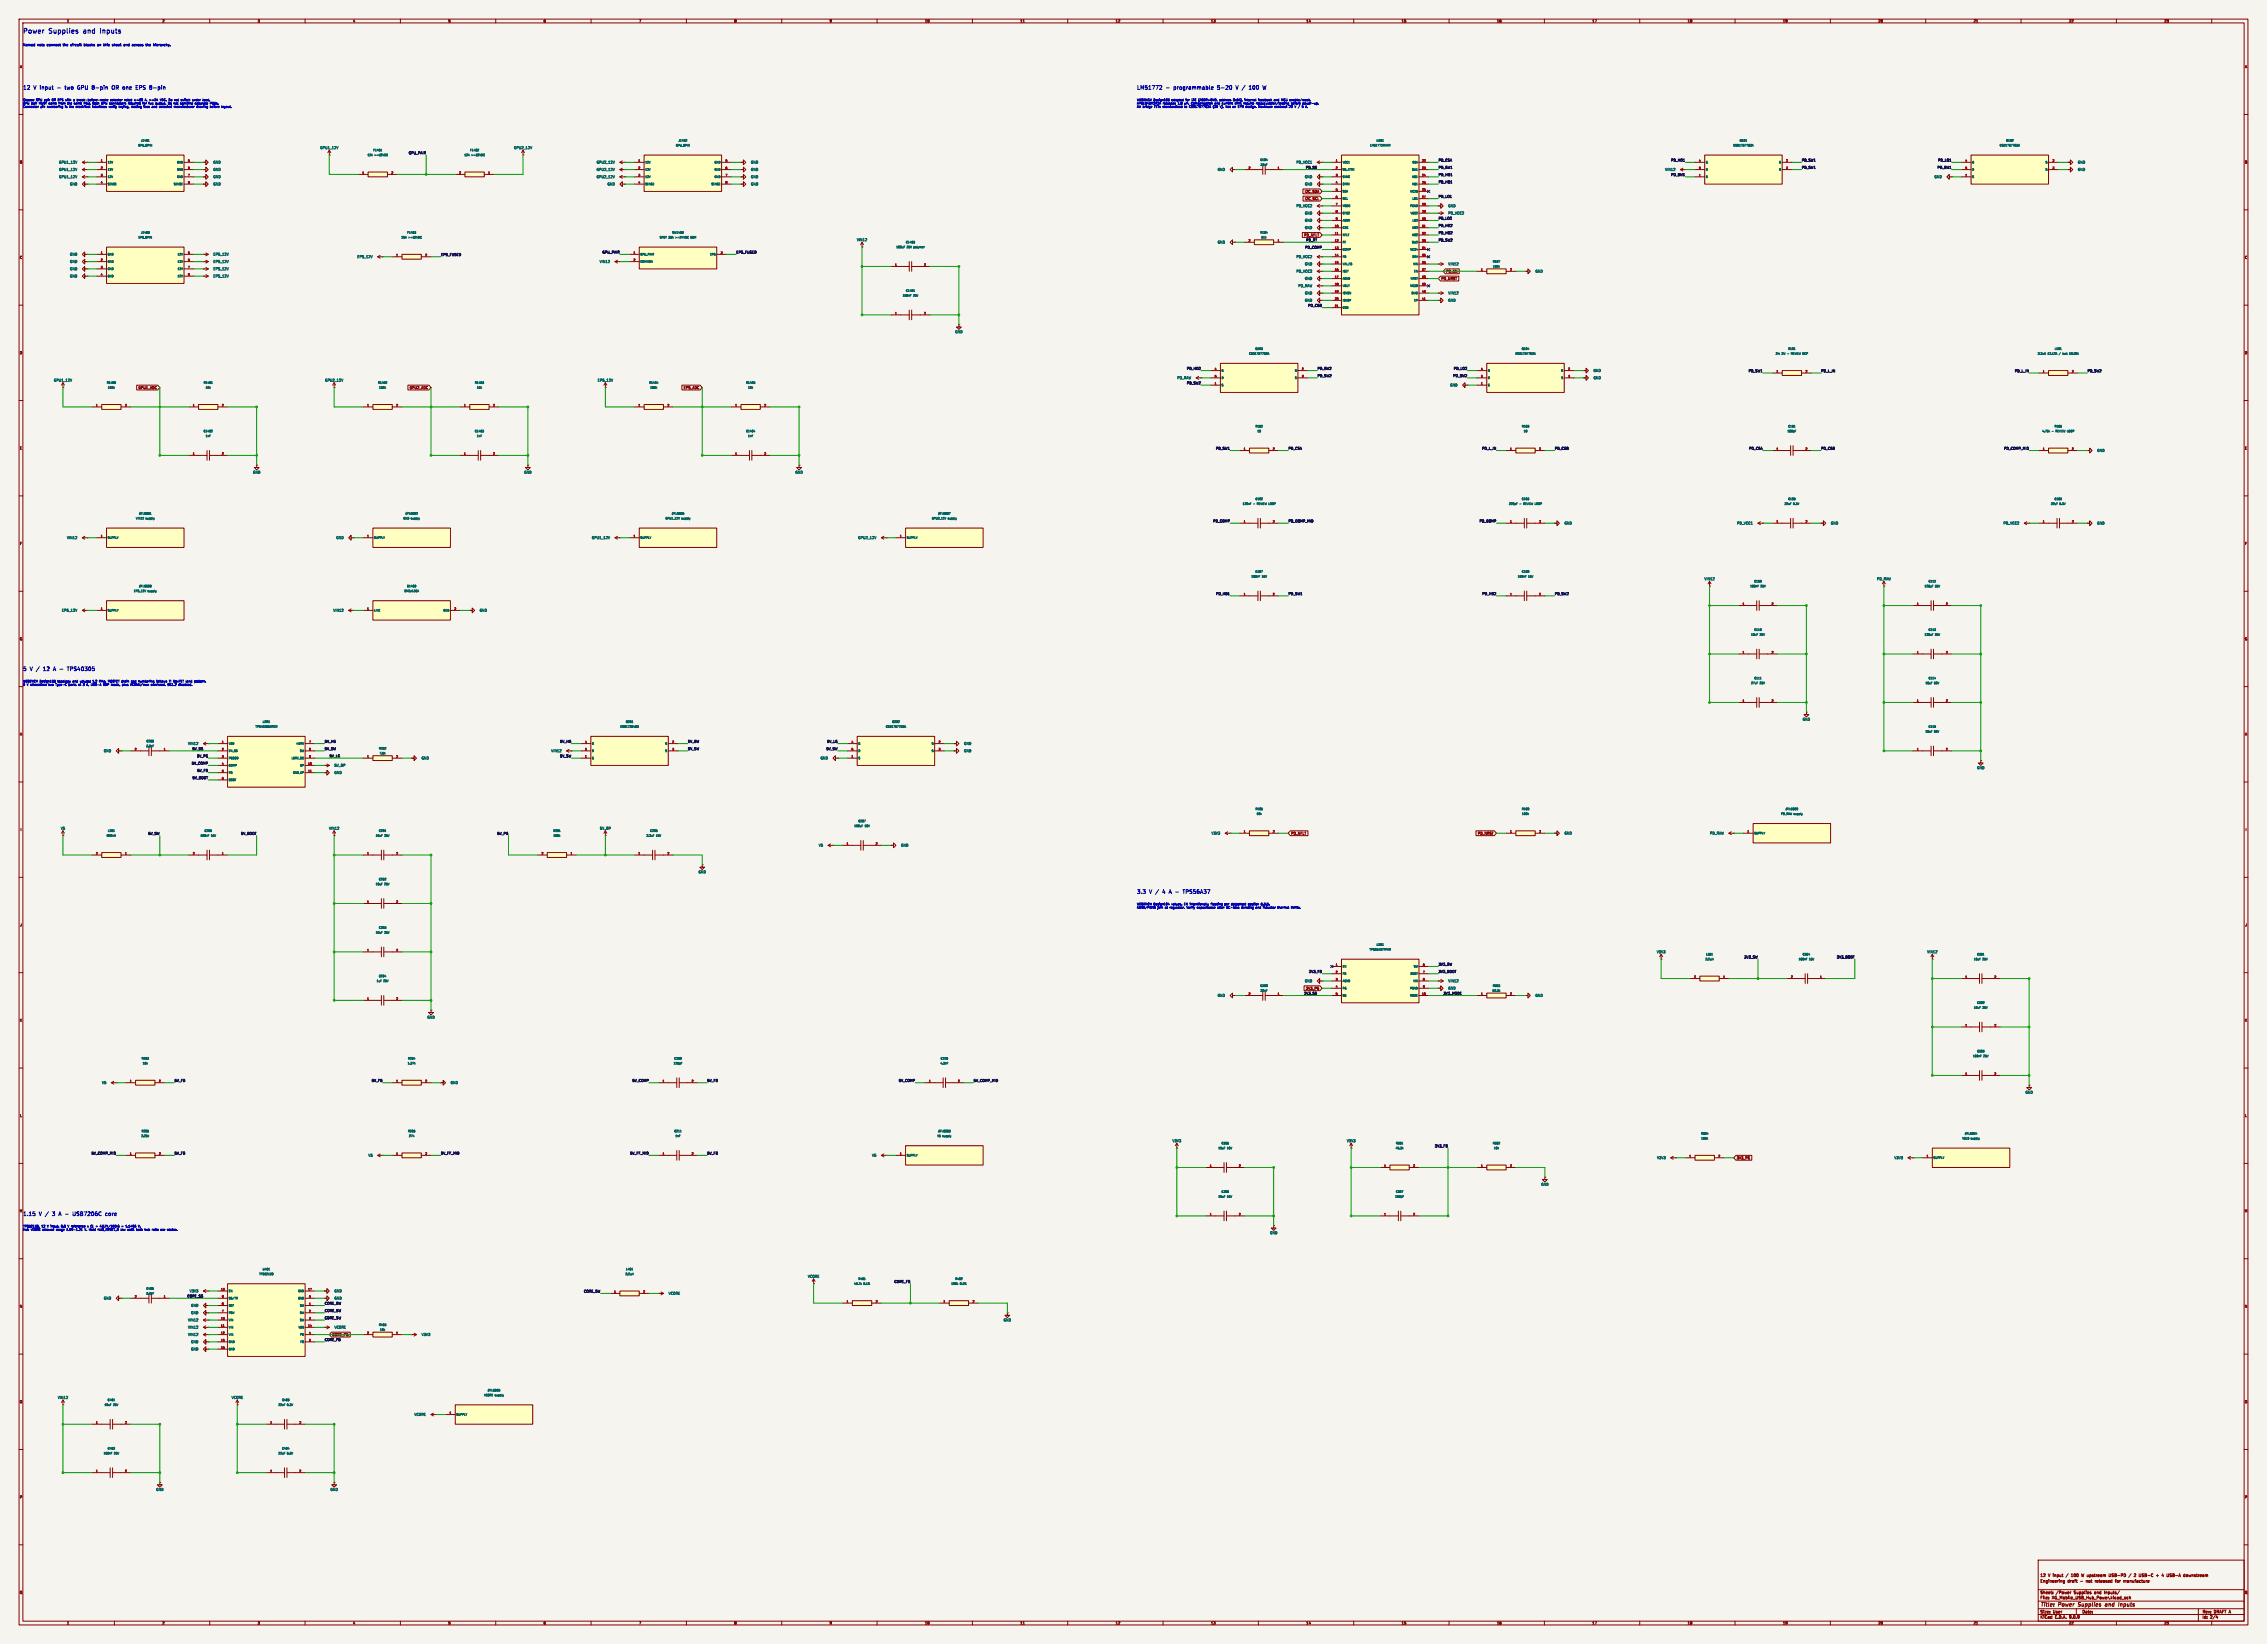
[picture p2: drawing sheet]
<svg xmlns="http://www.w3.org/2000/svg" width="1189mm" height="862mm" viewBox="0 0 1189 862" stroke-linecap="round" stroke-linejoin="round" font-family="sans-serif">
<defs><g id="words">
<g font-size="3.5" fill="#0000c2">
<text x="12" y="18">Power</text>
<text x="25" y="18">Supplies</text>
<text x="43" y="18">and</text>
<text x="52" y="18">Inputs</text>
</g>
<g font-size="2.8" fill="#0000c2">
<text x="12" y="47">12</text>
<text x="17" y="47">V input</text>
<text x="34" y="47">two</text>
<text x="40" y="47">GPU 8-pin</text>
<text x="59" y="47">OR one</text>
<text x="71" y="47">EPS 8-pin</text>
<text x="596" y="47">LM51772</text>
<text x="615" y="47">programmable</text>
<text x="638" y="47">5-20</text>
<text x="648" y="47">V /</text>
<text x="655" y="47">100</text>
<text x="662" y="47">W</text>
<text x="12" y="352">5 V /</text>
<text x="22" y="352">12</text>
<text x="28" y="352">A -</text>
<text x="35" y="352">TPS40305</text>
<text x="596" y="469">3.3</text>
<text x="603" y="469">V /</text>
<text x="610" y="469">4 A -</text>
<text x="620" y="469">TPS56A37</text>
<text x="12" y="638">1.15</text>
<text x="20" y="638">V /</text>
<text x="27" y="638">3 A -</text>
<text x="38" y="638">USB7206C</text>
<text x="55" y="638">core</text>
</g>
<g font-size="2.8" fill="#840000">
<text x="1070" y="843">Title:</text>
<text x="1080" y="843">Power</text>
<text x="1091" y="843">Supplies</text>
<text x="1106" y="843">and</text>
<text x="1114" y="843">Inputs</text>
</g>
<g font-size="2.1" fill="#840000">
<text x="1070" y="827">12</text>
<text x="1074" y="827">V input</text>
<text x="1084" y="827">/</text>
<text x="1087" y="827">100</text>
<text x="1092" y="827">W upstream</text>
<text x="1107" y="827">USB-PD</text>
<text x="1120" y="827">2</text>
<text x="1123" y="827">USB-C</text>
<text x="1135" y="827">4</text>
<text x="1138" y="827">USB-A</text>
<text x="1147" y="827">downstream</text>
<text x="1070" y="830">Engineering</text>
<text x="1084" y="830">draft</text>
<text x="1091" y="830">-</text>
<text x="1094" y="830">not</text>
<text x="1099" y="830">released</text>
<text x="1110" y="830">for</text>
<text x="1114" y="830">manufacture</text>
<text x="1070" y="839">File:</text>
<text x="1070" y="836">Sheet:</text>
<text x="1076" y="839">XG_Mobile_USB_Hub_Power.kicad_sch</text>
<text x="1078" y="836">/Power</text>
<text x="1088" y="836">Supplies</text>
<text x="1099" y="836">and</text>
<text x="1104" y="836">Inputs/</text>
<text x="1070" y="849">KiCad</text>
<text x="1070" y="846">Size:</text>
<text x="1077" y="846">User</text>
<text x="1078" y="849">E.D.A.</text>
<text x="1085" y="849">9.0.9</text>
<text x="1092" y="846">Date:</text>
<text x="1155" y="846">Rev:</text>
<text x="1155" y="849">Id:</text>
<text x="1159" y="849">2/4</text>
<text x="1161" y="846">DRAFT A</text>
</g>
<g font-size="1.8" fill="#840000">
<text x="35" y="12">1</text>
<text x="85" y="12">2</text>
<text x="135" y="12">3</text>
<text x="185" y="12">4</text>
<text x="235" y="12">5</text>
<text x="285" y="12">6</text>
<text x="335" y="12">7</text>
<text x="385" y="12">8</text>
<text x="435" y="12">9</text>
<text x="485" y="12">10</text>
<text x="535" y="12">11</text>
<text x="585" y="12">12</text>
<text x="635" y="12">13</text>
<text x="685" y="12">14</text>
<text x="735" y="12">15</text>
<text x="785" y="12">16</text>
<text x="835" y="12">17</text>
<text x="885" y="12">18</text>
<text x="935" y="12">19</text>
<text x="985" y="12">20</text>
<text x="1035" y="12">21</text>
<text x="1085" y="12">22</text>
<text x="1135" y="12">23</text>
<text x="10" y="36">A</text>
<text x="1177" y="36">A</text>
<text x="10" y="86">B</text>
<text x="1177" y="86">B</text>
<text x="684" y="101">I2C_SDA</text>
<text x="684" y="105">I2C_SCL</text>
<text x="684" y="124">PD_NFLT</text>
<text x="10" y="136">C</text>
<text x="1177" y="136">C</text>
<text x="758" y="143">PD_EN</text>
<text x="756" y="147">PD_NRST</text>
<text x="10" y="186">D</text>
<text x="1177" y="186">D</text>
<text x="73" y="204">GPU1_ADC</text>
<text x="215" y="204">GPU2_ADC</text>
<text x="358" y="204">EPS_ADC</text>
<text x="10" y="236">E</text>
<text x="1177" y="236">E</text>
<text x="10" y="286">F</text>
<text x="1177" y="286">F</text>
<text x="10" y="336">G</text>
<text x="1177" y="336">G</text>
<text x="10" y="386">H</text>
<text x="1177" y="386">H</text>
<text x="11" y="436">I</text>
<text x="677" y="438">PD_NFLT</text>
<text x="775" y="438">PD_NRST</text>
<text x="1178" y="436">I</text>
<text x="10" y="486">J</text>
<text x="1177" y="486">J</text>
<text x="685" y="519">3V3_PG</text>
<text x="10" y="536">K</text>
<text x="1177" y="536">K</text>
<text x="10" y="586">L</text>
<text x="1177" y="586">L</text>
<text x="911" y="608">3V3_PG</text>
<text x="10" y="636">M</text>
<text x="1177" y="636">M</text>
<text x="10" y="686">N</text>
<text x="1177" y="686">N</text>
<text x="174" y="701">CORE_PG</text>
<text x="10" y="736">O</text>
<text x="1177" y="736">O</text>
<text x="10" y="786">P</text>
<text x="1177" y="786">P</text>
<text x="10" y="836">Q</text>
<text x="1177" y="836">Q</text>
<text x="35" y="852">1</text>
<text x="85" y="852">2</text>
<text x="135" y="852">3</text>
<text x="185" y="852">4</text>
<text x="235" y="852">5</text>
<text x="285" y="852">6</text>
<text x="335" y="852">7</text>
<text x="385" y="852">8</text>
<text x="435" y="852">9</text>
<text x="485" y="852">10</text>
<text x="535" y="852">11</text>
<text x="585" y="852">12</text>
<text x="635" y="852">13</text>
<text x="685" y="852">14</text>
<text x="735" y="852">15</text>
<text x="785" y="852">16</text>
<text x="835" y="852">17</text>
<text x="885" y="852">18</text>
<text x="935" y="852">19</text>
<text x="985" y="852">20</text>
<text x="1035" y="852">21</text>
<text x="1085" y="852">22</text>
<text x="1135" y="852">23</text>
</g>
<g font-size="1.8" fill="#0000c2">
<text x="12" y="24">Named</text>
<text x="20" y="24">nets</text>
<text x="25" y="24">connect</text>
<text x="33" y="24">the</text>
<text x="37" y="24">circuit</text>
<text x="45" y="24">blocks</text>
<text x="52" y="24">on</text>
<text x="55" y="24">this</text>
<text x="60" y="24">sheet</text>
<text x="66" y="24">and</text>
<text x="71" y="24">across</text>
<text x="78" y="24">the</text>
<text x="83" y="24">hierarchy.</text>
</g>
<g font-size="1.8" fill="#006464">
<text x="168" y="78">GPU1_12V</text>
<text x="269" y="78">GPU2_12V</text>
<text x="31" y="90">GPU1_12V</text>
<text x="31" y="86">GPU1_12V</text>
<text x="112" y="90">GND</text>
<text x="112" y="86">GND</text>
<text x="313" y="86">GPU2_12V</text>
<text x="313" y="90">GPU2_12V</text>
<text x="394" y="90">GND</text>
<text x="394" y="86">GND</text>
<text x="639" y="90">GND</text>
<text x="680" y="86">PD_VCC1</text>
<text x="873" y="90">VIN12</text>
<text x="1090" y="86">GND</text>
<text x="1090" y="90">GND</text>
<text x="31" y="94">GPU1_12V</text>
<text x="112" y="94">GND</text>
<text x="313" y="94">GPU2_12V</text>
<text x="394" y="94">GND</text>
<text x="684" y="94">GND</text>
<text x="1014" y="94">GND</text>
<text x="37" y="97">GND</text>
<text x="112" y="97">GND</text>
<text x="318" y="97">GND</text>
<text x="394" y="97">GND</text>
<text x="684" y="97">GND</text>
<text x="680" y="109">PD_VCC2</text>
<text x="684" y="113">GND</text>
<text x="759" y="109">GND</text>
<text x="759" y="113">PD_VCC2</text>
<text x="684" y="116">GND</text>
<text x="684" y="120">GND</text>
<text x="449" y="127">VIN12</text>
<text x="639" y="128">GND</text>
<text x="37" y="134">GND</text>
<text x="112" y="134">EPS_12V</text>
<text x="187" y="136">EPS_12V</text>
<text x="680" y="136">PD_VCC2</text>
<text x="37" y="138">GND</text>
<text x="37" y="142">GND</text>
<text x="112" y="138">EPS_12V</text>
<text x="112" y="142">EPS_12V</text>
<text x="314" y="138">VIN12</text>
<text x="680" y="143">PD_VCC2</text>
<text x="684" y="139">GND</text>
<text x="759" y="139">VIN12</text>
<text x="805" y="143">GND</text>
<text x="37" y="146">GND</text>
<text x="112" y="146">EPS_12V</text>
<text x="684" y="147">GND</text>
<text x="681" y="151">PD_RAW</text>
<text x="684" y="155">GND</text>
<text x="759" y="155">VIN12</text>
<text x="684" y="158">GND</text>
<text x="759" y="158">GND</text>
<text x="501" y="175">GND</text>
<text x="836" y="195">GND</text>
<text x="28" y="200">GPU1_12V</text>
<text x="170" y="200">GPU2_12V</text>
<text x="313" y="200">EPS_12V</text>
<text x="617" y="199">PD_RAW</text>
<text x="760" y="203">GND</text>
<text x="836" y="199">GND</text>
<text x="1100" y="237">GND</text>
<text x="133" y="249">GND</text>
<text x="275" y="249">GND</text>
<text x="417" y="249">GND</text>
<text x="820" y="275">GND</text>
<text x="911" y="275">PD_VCC1</text>
<text x="960" y="275">GND</text>
<text x="1051" y="275">PD_VCC2</text>
<text x="1100" y="275">GND</text>
<text x="35" y="283">VIN12</text>
<text x="176" y="283">GND</text>
<text x="310" y="283">GPU1_12V</text>
<text x="450" y="283">GPU2_12V</text>
<text x="894" y="304">VIN12</text>
<text x="984" y="304">PD_RAW</text>
<text x="32" y="321">EPS_12V</text>
<text x="175" y="321">VIN12</text>
<text x="251" y="321">GND</text>
<text x="945" y="378">GND</text>
<text x="54" y="395">GND</text>
<text x="98" y="391">VIN12</text>
<text x="289" y="395">VIN12</text>
<text x="505" y="391">GND</text>
<text x="505" y="395">GND</text>
<text x="221" y="398">GND</text>
<text x="430" y="398">GND</text>
<text x="175" y="402">5V_BP</text>
<text x="175" y="406">GND</text>
<text x="1037" y="403">GND</text>
<text x="32" y="435">V5</text>
<text x="172" y="435">VIN12</text>
<text x="314" y="435">5V_BP</text>
<text x="635" y="438">V3V3</text>
<text x="820" y="438">GND</text>
<text x="897" y="438">PD_RAW</text>
<text x="429" y="444">V5</text>
<text x="472" y="444">GND</text>
<text x="366" y="458">GND</text>
<text x="869" y="500">V3V3</text>
<text x="1011" y="500">VIN12</text>
<text x="684" y="515">GND</text>
<text x="759" y="515">VIN12</text>
<text x="759" y="519">GND</text>
<text x="639" y="523">GND</text>
<text x="805" y="523">GND</text>
<text x="224" y="534">GND</text>
<text x="53" y="569">V5</text>
<text x="236" y="569">GND</text>
<text x="1062" y="574">GND</text>
<text x="615" y="599">V3V3</text>
<text x="706" y="599">V3V3</text>
<text x="193" y="607">V5</text>
<text x="457" y="607">V5</text>
<text x="869" y="608">V3V3</text>
<text x="993" y="608">V3V3</text>
<text x="808" y="622">GND</text>
<text x="666" y="647">GND</text>
<text x="424" y="670">VCORE</text>
<text x="99" y="678">V3V3</text>
<text x="175" y="678">GND</text>
<text x="54" y="682">GND</text>
<text x="175" y="682">GND</text>
<text x="351" y="679">VCORE</text>
<text x="100" y="685">GND</text>
<text x="100" y="689">GND</text>
<text x="98" y="693">VIN12</text>
<text x="526" y="693">GND</text>
<text x="98" y="697">VIN12</text>
<text x="98" y="701">VIN12</text>
<text x="175" y="697">VCORE</text>
<text x="221" y="701">V3V3</text>
<text x="100" y="704">GND</text>
<text x="100" y="708">GND</text>
<text x="30" y="734">VIN12</text>
<text x="121" y="734">VCORE</text>
<text x="217" y="743">VCORE</text>
<text x="82" y="782">GND</text>
<text x="173" y="782">GND</text>
</g>
<g font-size="1.8" fill="#0f0f0f">
<text x="214" y="81">GPU_PAIR</text>
<text x="685" y="89">PD_SS</text>
<text x="754" y="85">PD_CSA</text>
<text x="754" y="89">PD_SW1</text>
<text x="876" y="85">PD_HO1</text>
<text x="945" y="85">PD_SW1</text>
<text x="945" y="89">PD_SW1</text>
<text x="1016" y="89">PD_SW1</text>
<text x="1016" y="85">PD_LO1</text>
<text x="754" y="92">PD_HO1</text>
<text x="876" y="92">PD_SW1</text>
<text x="754" y="96">PD_HB1</text>
<text x="754" y="104">PD_LO1</text>
<text x="754" y="115">PD_LO2</text>
<text x="754" y="119">PD_HB2</text>
<text x="754" y="123">PD_HO2</text>
<text x="684" y="130">PD_COMP</text>
<text x="685" y="127">PD_RT</text>
<text x="754" y="127">PD_SW2</text>
<text x="231" y="134">EPS_FUSED</text>
<text x="316" y="133">GPU_PAIR</text>
<text x="386" y="133">EPS_FUSED</text>
<text x="686" y="161">PD_CSB</text>
<text x="622" y="194">PD_HO2</text>
<text x="691" y="194">PD_SW2</text>
<text x="691" y="198">PD_SW2</text>
<text x="762" y="198">PD_SW2</text>
<text x="762" y="194">PD_LO2</text>
<text x="917" y="195">PD_SW1</text>
<text x="955" y="195">PD_L_IN</text>
<text x="1057" y="195">PD_L_IN</text>
<text x="1095" y="195">PD_SW2</text>
<text x="622" y="202">PD_SW2</text>
<text x="638" y="236">PD_SW1</text>
<text x="676" y="236">PD_CSA</text>
<text x="777" y="236">PD_L_IN</text>
<text x="815" y="236">PD_CSB</text>
<text x="917" y="236">PD_CSA</text>
<text x="955" y="236">PD_CSB</text>
<text x="1051" y="236">PD_COMP_MID</text>
<text x="636" y="274">PD_COMP</text>
<text x="676" y="274">PD_COMP_MID</text>
<text x="776" y="274">PD_COMP</text>
<text x="638" y="312">PD_HB1</text>
<text x="676" y="312">PD_SW1</text>
<text x="777" y="312">PD_HB2</text>
<text x="815" y="312">PD_SW2</text>
<text x="170" y="390">5V_HG</text>
<text x="294" y="390">5V_HG</text>
<text x="361" y="390">5V_SW</text>
<text x="434" y="390">5V_LG</text>
<text x="101" y="393">5V_SS</text>
<text x="170" y="393">5V_SW</text>
<text x="361" y="393">5V_SW</text>
<text x="433" y="393">5V_SW</text>
<text x="100" y="401">5V_COMP</text>
<text x="103" y="397">5V_PG</text>
<text x="173" y="397">5V_LG</text>
<text x="294" y="397">5V_SW</text>
<text x="103" y="405">5V_FB</text>
<text x="101" y="409">5V_BOOT</text>
<text x="78" y="438">5V_SW</text>
<text x="126" y="438">5V_BOOT</text>
<text x="261" y="438">5V_PG</text>
<text x="915" y="503">3V3_SW</text>
<text x="963" y="503">3V3_BOOT</text>
<text x="754" y="506">3V3_SW</text>
<text x="686" y="510">3V3_FB</text>
<text x="754" y="510">3V3_BOOT</text>
<text x="684" y="522">3V3_SS</text>
<text x="757" y="522">3V3_MODE</text>
<text x="91" y="567">5V_FB</text>
<text x="195" y="567">5V_FB</text>
<text x="332" y="567">5V_COMP</text>
<text x="371" y="567">5V_FB</text>
<text x="471" y="567">5V_COMP</text>
<text x="511" y="567">5V_COMP_MID</text>
<text x="48" y="605">5V_COMP_MID</text>
<text x="91" y="605">5V_FB</text>
<text x="231" y="605">5V_FF_MID</text>
<text x="330" y="605">5V_FF_MID</text>
<text x="371" y="605">5V_FB</text>
<text x="752" y="602">3V3_FB</text>
<text x="306" y="678">CORE_SW</text>
<text x="469" y="673">CORE_FB</text>
<text x="98" y="680">CORE_SS</text>
<text x="170" y="684">CORE_SW</text>
<text x="170" y="688">CORE_SW</text>
<text x="170" y="692">CORE_SW</text>
<text x="170" y="703">CORE_FB</text>
</g>
<g font-size="1.5" fill="#0000c2">
<text x="12" y="53">Choose</text>
<text x="19" y="53">GPU</text>
<text x="23" y="53">pair</text>
<text x="28" y="53">OR EPS</text>
<text x="35" y="53">with</text>
<text x="40" y="53">a</text>
<text x="42" y="53">break-before-make</text>
<text x="59" y="53">selector</text>
<text x="67" y="53">rated</text>
<text x="72" y="53">&gt;=30</text>
<text x="78" y="53">A,</text>
<text x="81" y="53">&gt;=24</text>
<text x="87" y="53">VDC.</text>
<text x="92" y="53">Do</text>
<text x="95" y="53">not</text>
<text x="98" y="53">switch</text>
<text x="105" y="53">under</text>
<text x="110" y="53">load.</text>
<text x="596" y="53">WEBENCH Design103</text>
<text x="615" y="53">adapted</text>
<text x="622" y="53">for</text>
<text x="626" y="53">I2C</text>
<text x="629" y="53">(ADDR=GND,</text>
<text x="641" y="53">address</text>
<text x="648" y="53">0x6A),</text>
<text x="654" y="53">internal</text>
<text x="662" y="53">feedback</text>
<text x="670" y="53">and</text>
<text x="674" y="53">MCU</text>
<text x="679" y="53">enable/reset.</text>
<text x="12" y="55">GPU</text>
<text x="12" y="57">Connector</text>
<text x="16" y="55">pair</text>
<text x="21" y="55">MUST come</text>
<text x="21" y="57">pin</text>
<text x="25" y="57">numbering</text>
<text x="31" y="55">from</text>
<text x="35" y="57">is</text>
<text x="36" y="55">the</text>
<text x="37" y="57">the</text>
<text x="40" y="55">same</text>
<text x="41" y="57">electrical</text>
<text x="45" y="55">PSU.</text>
<text x="50" y="57">interface:</text>
<text x="50" y="55">Both</text>
<text x="55" y="55">GPU</text>
<text x="58" y="57">verify</text>
<text x="59" y="55">connectors</text>
<text x="64" y="57">keying,</text>
<text x="70" y="55">required</text>
<text x="71" y="57">mating</text>
<text x="77" y="55">for</text>
<text x="77" y="57">face</text>
<text x="81" y="55">full</text>
<text x="82" y="57">and</text>
<text x="85" y="55">output.</text>
<text x="86" y="57">selected</text>
<text x="91" y="55">Do</text>
<text x="94" y="57">manufacturer</text>
<text x="95" y="55">not</text>
<text x="98" y="55">combine</text>
<text x="106" y="57">drawing</text>
<text x="106" y="55">separate</text>
<text x="113" y="57">before</text>
<text x="114" y="55">PSUs.</text>
<text x="120" y="57">layout.</text>
<text x="596" y="55">APS1040M2R2A</text>
<text x="596" y="57">All</text>
<text x="599" y="57">bridge</text>
<text x="606" y="57">FETs</text>
<text x="610" y="55">replaces</text>
<text x="610" y="57">standardized</text>
<text x="618" y="55">1.8</text>
<text x="622" y="55">uH.</text>
<text x="622" y="57">to</text>
<text x="625" y="57">CSD17577Q3A</text>
<text x="625" y="55">Compensation</text>
<text x="637" y="57">(30</text>
<text x="638" y="55">and</text>
<text x="641" y="57">V).</text>
<text x="642" y="55">current</text>
<text x="645" y="57">Not</text>
<text x="648" y="57">an</text>
<text x="649" y="55">limit</text>
<text x="651" y="57">EPR</text>
<text x="654" y="55">require</text>
<text x="656" y="57">design.</text>
<text x="661" y="55">recalculation/testing</text>
<text x="663" y="57">Maximum</text>
<text x="671" y="57">contract</text>
<text x="679" y="57">20</text>
<text x="679" y="55">before</text>
<text x="682" y="57">V /</text>
<text x="686" y="55">power-up.</text>
<text x="12" y="358">WEBENCH Design105</text>
<text x="12" y="360">5</text>
<text x="14" y="360">V allocation:</text>
<text x="26" y="360">two</text>
<text x="30" y="360">Type-C</text>
<text x="30" y="358">topology</text>
<text x="37" y="360">ports</text>
<text x="39" y="358">and</text>
<text x="42" y="360">at</text>
<text x="43" y="358">values;</text>
<text x="45" y="360">3</text>
<text x="47" y="360">A,</text>
<text x="49" y="358">1.2</text>
<text x="50" y="360">USB-A</text>
<text x="53" y="358">MHz.</text>
<text x="56" y="360">SDP</text>
<text x="58" y="358">MOSFET drain</text>
<text x="61" y="360">loads,</text>
<text x="67" y="360">plus</text>
<text x="71" y="358">pad</text>
<text x="71" y="360">VCONN/mux</text>
<text x="75" y="358">numbering</text>
<text x="82" y="360">overhead.</text>
<text x="84" y="358">follows</text>
<text x="91" y="360">BC1.2</text>
<text x="91" y="358">TI</text>
<text x="94" y="358">NexFET</text>
<text x="97" y="360">disabled.</text>
<text x="101" y="358">land</text>
<text x="105" y="358">pattern.</text>
<text x="596" y="475">WEBENCH Design104</text>
<text x="596" y="477">AGND/PGND</text>
<text x="607" y="477">join</text>
<text x="611" y="477">at</text>
<text x="614" y="477">regulator.</text>
<text x="615" y="475">values.</text>
<text x="622" y="475">EN</text>
<text x="623" y="477">Verify</text>
<text x="625" y="475">intentionally</text>
<text x="629" y="477">capacitance</text>
<text x="636" y="475">floating</text>
<text x="640" y="477">after</text>
<text x="643" y="475">per</text>
<text x="645" y="477">DC-bias</text>
<text x="647" y="475">datasheet</text>
<text x="653" y="477">derating</text>
<text x="656" y="475">section</text>
<text x="661" y="477">and</text>
<text x="663" y="475">6.3.5.</text>
<text x="665" y="477">inductor</text>
<text x="672" y="477">thermal</text>
<text x="680" y="477">limits.</text>
<text x="12" y="644">TPS62130,</text>
<text x="12" y="646">Hub</text>
<text x="16" y="646">VCORE allowed</text>
<text x="22" y="644">12</text>
<text x="25" y="644">V input.</text>
<text x="30" y="646">range</text>
<text x="33" y="644">0.8</text>
<text x="36" y="646">1.09-1.21</text>
<text x="36" y="644">V reference</text>
<text x="45" y="646">V.</text>
<text x="47" y="644">x</text>
<text x="48" y="646">Hold</text>
<text x="49" y="644">(1</text>
<text x="52" y="644">+</text>
<text x="53" y="646">HUB_RESET_N</text>
<text x="54" y="644">43.7k/100k)</text>
<text x="65" y="646">low</text>
<text x="66" y="644">=</text>
<text x="68" y="644">1.1496</text>
<text x="69" y="646">until</text>
<text x="74" y="646">both</text>
<text x="78" y="646">hub</text>
<text x="82" y="646">rails</text>
<text x="87" y="646">are</text>
<text x="91" y="646">stable.</text>
</g>
<g font-size="1.4" fill="#006464">
<text x="72" y="77">GPU_8PIN</text>
<text x="74" y="74">J1401</text>
<text x="354" y="77">GPU_8PIN</text>
<text x="356" y="74">J1402</text>
<text x="718" y="77">LM51772RHAR</text>
<text x="722" y="74">U101</text>
<text x="909" y="77">CSD17577Q3A</text>
<text x="912" y="74">Q101</text>
<text x="1049" y="77">CSD17577Q3A</text>
<text x="1052" y="74">Q102</text>
<text x="193" y="82">12A</text>
<text x="196" y="79">F1401</text>
<text x="196" y="82">&gt;=32VDC</text>
<text x="243" y="82">12A</text>
<text x="246" y="79">F1402</text>
<text x="247" y="82">&gt;=32VDC</text>
<text x="56" y="86">12V</text>
<text x="56" y="90">12V</text>
<text x="93" y="86">GND</text>
<text x="93" y="90">GND</text>
<text x="338" y="86">12V</text>
<text x="338" y="90">12V</text>
<text x="375" y="86">GND</text>
<text x="375" y="90">GND</text>
<text x="661" y="85">C104</text>
<text x="661" y="87">33nF</text>
<text x="704" y="86">VCC1</text>
<text x="704" y="90">SS_ATRK</text>
<text x="740" y="90">SW1</text>
<text x="741" y="86">CSA</text>
<text x="895" y="86">G</text>
<text x="895" y="90">D</text>
<text x="933" y="86">S</text>
<text x="933" y="90">S</text>
<text x="1034" y="86">G</text>
<text x="1034" y="90">D</text>
<text x="1073" y="86">S</text>
<text x="1073" y="90">S</text>
<text x="56" y="93">12V</text>
<text x="93" y="93">GND</text>
<text x="338" y="93">12V</text>
<text x="375" y="93">GND</text>
<text x="704" y="93">SYNC</text>
<text x="740" y="93">HO1</text>
<text x="895" y="93">S</text>
<text x="1034" y="93">S</text>
<text x="56" y="97">SENSE</text>
<text x="91" y="97">SENSE</text>
<text x="338" y="97">SENSE</text>
<text x="373" y="97">SENSE</text>
<text x="704" y="97">DTRK</text>
<text x="704" y="101">SDA</text>
<text x="740" y="101">NC26</text>
<text x="740" y="97">HB1</text>
<text x="704" y="105">SCL</text>
<text x="741" y="105">LO1</text>
<text x="704" y="109">MODE</text>
<text x="704" y="113">CFG2</text>
<text x="739" y="109">PGND</text>
<text x="740" y="113">VCC2</text>
<text x="704" y="116">ADDR</text>
<text x="741" y="116">LO2</text>
<text x="73" y="125">EPS_8PIN</text>
<text x="74" y="123">J1403</text>
<text x="210" y="125">25A</text>
<text x="213" y="123">F1403</text>
<text x="214" y="125">&gt;=32VDC</text>
<text x="346" y="125">SPDT</text>
<text x="351" y="125">30A</text>
<text x="353" y="123">SW1400</text>
<text x="354" y="125">&gt;=24VDC</text>
<text x="363" y="125">BBM</text>
<text x="661" y="123">R104</text>
<text x="661" y="125">51k</text>
<text x="704" y="120">CDC</text>
<text x="704" y="124">NFLT</text>
<text x="740" y="124">HO2</text>
<text x="740" y="120">HB2</text>
<text x="470" y="130">100uF</text>
<text x="475" y="128">C1400</text>
<text x="476" y="130">25V</text>
<text x="479" y="130">polymer</text>
<text x="704" y="128">RT</text>
<text x="704" y="132">COMP</text>
<text x="740" y="132">NC34</text>
<text x="740" y="128">SW2</text>
<text x="56" y="134">GND</text>
<text x="56" y="138">GND</text>
<text x="93" y="134">12V</text>
<text x="93" y="138">12V</text>
<text x="336" y="134">GPU_PAIR</text>
<text x="336" y="138">COMMON</text>
<text x="372" y="134">EPS</text>
<text x="704" y="135">FB</text>
<text x="741" y="135">DRV</text>
<text x="783" y="138">R107</text>
<text x="56" y="142">GND</text>
<text x="93" y="142">12V</text>
<text x="704" y="139">VIN_FB</text>
<text x="704" y="143">ISET</text>
<text x="741" y="139">VIN</text>
<text x="742" y="143">EN</text>
<text x="783" y="140">100k</text>
<text x="56" y="146">GND</text>
<text x="93" y="146">12V</text>
<text x="704" y="147">AGND</text>
<text x="740" y="147">NRST</text>
<text x="473" y="156">100nF</text>
<text x="475" y="153">C1401</text>
<text x="479" y="156">25V</text>
<text x="704" y="151">VOUT</text>
<text x="704" y="154">ISNSN</text>
<text x="740" y="151">NC39</text>
<text x="740" y="154">BIAS</text>
<text x="704" y="158">ISNSP</text>
<text x="742" y="158">EP</text>
<text x="704" y="162">CSB</text>
<text x="658" y="184">Q103</text>
<text x="798" y="184">Q104</text>
<text x="938" y="184">R101</text>
<text x="1078" y="184">L101</text>
<text x="655" y="186">CSD17577Q3A</text>
<text x="795" y="186">CSD17577Q3A</text>
<text x="931" y="186">2m</text>
<text x="934" y="186">2W</text>
<text x="938" y="186">-</text>
<text x="940" y="186">REVIEW OCP</text>
<text x="1069" y="186">2.2uH</text>
<text x="1074" y="186">12.12A</text>
<text x="1080" y="186">/</text>
<text x="1082" y="186">Isat</text>
<text x="1086" y="186">18.18A</text>
<text x="641" y="195">G</text>
<text x="679" y="195">S</text>
<text x="780" y="195">G</text>
<text x="819" y="195">S</text>
<text x="56" y="201">R1400</text>
<text x="56" y="204">100k</text>
<text x="107" y="201">R1401</text>
<text x="108" y="204">10k</text>
<text x="198" y="201">R1402</text>
<text x="199" y="204">100k</text>
<text x="249" y="201">R1403</text>
<text x="250" y="204">10k</text>
<text x="340" y="201">R1404</text>
<text x="341" y="204">100k</text>
<text x="391" y="201">R1405</text>
<text x="392" y="204">10k</text>
<text x="641" y="199">D</text>
<text x="641" y="203">S</text>
<text x="679" y="199">S</text>
<text x="780" y="199">D</text>
<text x="780" y="203">S</text>
<text x="819" y="199">S</text>
<text x="107" y="227">C1402</text>
<text x="249" y="227">C1403</text>
<text x="391" y="227">C1404</text>
<text x="658" y="224">R102</text>
<text x="659" y="227">10</text>
<text x="798" y="224">R103</text>
<text x="799" y="227">10</text>
<text x="937" y="227">180pF</text>
<text x="938" y="224">C101</text>
<text x="1071" y="227">4.75k</text>
<text x="1076" y="227">-</text>
<text x="1077" y="224">R105</text>
<text x="1078" y="227">REVIEW LOOP</text>
<text x="108" y="229">1nF</text>
<text x="250" y="229">1nF</text>
<text x="392" y="229">1nF</text>
<text x="658" y="262">C102</text>
<text x="798" y="262">C103</text>
<text x="938" y="262">C105</text>
<text x="1077" y="262">C106</text>
<text x="73" y="270">#FLG001</text>
<text x="213" y="270">#FLG002</text>
<text x="352" y="270">#FLG006</text>
<text x="492" y="270">#FLG007</text>
<text x="652" y="265">120nF</text>
<text x="657" y="265">-</text>
<text x="660" y="265">REVIEW LOOP</text>
<text x="791" y="265">220pF</text>
<text x="797" y="265">-</text>
<text x="799" y="265">REVIEW LOOP</text>
<text x="936" y="265">22uF</text>
<text x="941" y="265">6.3V</text>
<text x="1076" y="265">22uF</text>
<text x="1080" y="265">6.3V</text>
<text x="71" y="273">VIN12</text>
<text x="76" y="273">supply</text>
<text x="211" y="273">GND supply</text>
<text x="349" y="273">GPU1_12V</text>
<text x="357" y="273">supply</text>
<text x="489" y="273">GPU2_12V</text>
<text x="497" y="273">supply</text>
<text x="56" y="283">SUPPLY</text>
<text x="196" y="283">SUPPLY</text>
<text x="336" y="283">SUPPLY</text>
<text x="475" y="283">SUPPLY</text>
<text x="656" y="303">100nF</text>
<text x="658" y="300">C107</text>
<text x="662" y="303">16V</text>
<text x="796" y="303">100nF</text>
<text x="798" y="300">C108</text>
<text x="802" y="303">16V</text>
<text x="920" y="306">C109</text>
<text x="1011" y="306">C112</text>
<text x="70" y="311">EPS_12V</text>
<text x="73" y="308">#FLG008</text>
<text x="77" y="311">supply</text>
<text x="212" y="311">SMBJ13CA</text>
<text x="213" y="308">D1400</text>
<text x="918" y="308">100nF</text>
<text x="923" y="308">25V</text>
<text x="1009" y="308">120uF</text>
<text x="1015" y="308">35V</text>
<text x="56" y="321">SUPPLY</text>
<text x="196" y="321">LINE</text>
<text x="232" y="321">GND</text>
<text x="918" y="333">10uF</text>
<text x="920" y="331">C110</text>
<text x="923" y="333">25V</text>
<text x="1009" y="333">120uF</text>
<text x="1011" y="331">C113</text>
<text x="1015" y="333">35V</text>
<text x="918" y="359">27uF</text>
<text x="920" y="356">C111</text>
<text x="923" y="359">25V</text>
<text x="1010" y="359">10uF</text>
<text x="1011" y="356">C114</text>
<text x="1014" y="359">50V</text>
<text x="134" y="382">TPS40305DRCR</text>
<text x="138" y="379">U201</text>
<text x="325" y="382">CSD17304Q3</text>
<text x="328" y="379">Q201</text>
<text x="464" y="382">CSD17577Q3A</text>
<text x="468" y="379">Q202</text>
<text x="1011" y="382">C115</text>
<text x="77" y="389">C208</text>
<text x="1010" y="384">10uF</text>
<text x="1014" y="384">50V</text>
<text x="77" y="392">3.3nF</text>
<text x="120" y="391">VDD</text>
<text x="120" y="394">EN_SS</text>
<text x="155" y="391">HDRV</text>
<text x="157" y="394">SW</text>
<text x="199" y="393">R202</text>
<text x="199" y="396">7.5k</text>
<text x="310" y="391">G</text>
<text x="310" y="394">D</text>
<text x="349" y="391">S</text>
<text x="349" y="394">S</text>
<text x="450" y="391">G</text>
<text x="450" y="394">D</text>
<text x="489" y="391">S</text>
<text x="489" y="394">S</text>
<text x="120" y="398">PGOOD</text>
<text x="153" y="398">LDRV_OC</text>
<text x="310" y="398">S</text>
<text x="450" y="398">S</text>
<text x="120" y="402">COMP</text>
<text x="120" y="406">FB</text>
<text x="154" y="406">GND_EP</text>
<text x="157" y="402">BP</text>
<text x="120" y="410">BOOT</text>
<text x="658" y="425">R106</text>
<text x="798" y="425">R108</text>
<text x="936" y="425">#FLG009</text>
<text x="450" y="431">C207</text>
<text x="659" y="427">10k</text>
<text x="798" y="427">100k</text>
<text x="934" y="427">PD_RAW supply</text>
<text x="56" y="436">L201</text>
<text x="107" y="436">C206</text>
<text x="199" y="436">C201</text>
<text x="290" y="436">R201</text>
<text x="341" y="436">C205</text>
<text x="448" y="434">100uF</text>
<text x="454" y="434">10V</text>
<text x="920" y="438">SUPPLY</text>
<text x="56" y="439">800nH</text>
<text x="105" y="439">100nF</text>
<text x="111" y="439">16V</text>
<text x="197" y="439">10uF</text>
<text x="202" y="439">25V</text>
<text x="290" y="439">100k</text>
<text x="339" y="439">2.2uF</text>
<text x="344" y="439">10V</text>
<text x="199" y="462">C202</text>
<text x="197" y="464">10uF</text>
<text x="202" y="464">25V</text>
<text x="197" y="490">10uF</text>
<text x="199" y="487">C203</text>
<text x="202" y="490">25V</text>
<text x="722" y="496">U301</text>
<text x="718" y="499">TPS56A37RPAR</text>
<text x="894" y="504">2.2uH</text>
<text x="895" y="501">L301</text>
<text x="943" y="504">100nF</text>
<text x="945" y="501">C304</text>
<text x="949" y="504">16V</text>
<text x="1035" y="504">10uF</text>
<text x="1037" y="501">C301</text>
<text x="1040" y="504">25V</text>
<text x="704" y="507">EN</text>
<text x="741" y="507">SW</text>
<text x="197" y="515">1uF</text>
<text x="199" y="513">C204</text>
<text x="201" y="515">25V</text>
<text x="704" y="511">FB</text>
<text x="704" y="515">AGND</text>
<text x="740" y="511">BOOT</text>
<text x="741" y="515">VIN</text>
<text x="661" y="518">C308</text>
<text x="661" y="520">22nF</text>
<text x="704" y="519">PG</text>
<text x="739" y="519">PGND</text>
<text x="783" y="520">52.3k</text>
<text x="783" y="518">R303</text>
<text x="704" y="523">SS</text>
<text x="739" y="523">MODE</text>
<text x="1037" y="527">C302</text>
<text x="1035" y="529">10uF</text>
<text x="1040" y="529">25V</text>
<text x="1037" y="552">C303</text>
<text x="74" y="556">R203</text>
<text x="214" y="556">R204</text>
<text x="354" y="556">C209</text>
<text x="493" y="556">C210</text>
<text x="1035" y="554">100nF</text>
<text x="1040" y="554">25V</text>
<text x="75" y="558">10k</text>
<text x="214" y="558">1.37k</text>
<text x="353" y="558">120pF</text>
<text x="493" y="558">4.3nF</text>
<text x="74" y="594">R205</text>
<text x="214" y="594">R206</text>
<text x="354" y="594">C211</text>
<text x="492" y="594">#FLG003</text>
<text x="74" y="596">2.26k</text>
<text x="214" y="596">274</text>
<text x="354" y="596">1nF</text>
<text x="491" y="596">V5</text>
<text x="494" y="596">supply</text>
<text x="892" y="595">R304</text>
<text x="892" y="598">100k</text>
<text x="1029" y="598">V3V3</text>
<text x="1030" y="595">#FLG004</text>
<text x="1034" y="598">supply</text>
<text x="639" y="603">15uF</text>
<text x="641" y="600">C305</text>
<text x="644" y="603">16V</text>
<text x="732" y="603">45.3k</text>
<text x="732" y="600">R301</text>
<text x="783" y="600">R302</text>
<text x="783" y="603">10k</text>
<text x="475" y="607">SUPPLY</text>
<text x="1014" y="608">SUPPLY</text>
<text x="639" y="628">15uF</text>
<text x="641" y="626">C306</text>
<text x="644" y="628">16V</text>
<text x="732" y="628">150pF</text>
<text x="732" y="626">C307</text>
<text x="136" y="669">TPS62130</text>
<text x="138" y="666">U401</text>
<text x="328" y="669">2.2uH</text>
<text x="328" y="666">L401</text>
<text x="450" y="671">R401</text>
<text x="501" y="671">R402</text>
<text x="77" y="676">C405</text>
<text x="120" y="678">EN</text>
<text x="156" y="678">GND</text>
<text x="448" y="674">43.7k</text>
<text x="453" y="674">0.1%</text>
<text x="499" y="674">100k</text>
<text x="504" y="674">0.1%</text>
<text x="77" y="679">3.3nF</text>
<text x="120" y="681">SS/TR</text>
<text x="156" y="681">GND</text>
<text x="120" y="685">DEF</text>
<text x="120" y="689">FSW</text>
<text x="157" y="685">SW</text>
<text x="157" y="689">SW</text>
<text x="120" y="693">VIN</text>
<text x="157" y="693">SW</text>
<text x="199" y="695">R403</text>
<text x="120" y="697">VIN</text>
<text x="120" y="701">VIN</text>
<text x="156" y="697">VOS</text>
<text x="157" y="701">PG</text>
<text x="199" y="698">10k</text>
<text x="120" y="704">GND</text>
<text x="157" y="704">FB</text>
<text x="120" y="708">GND</text>
<text x="256" y="730">#FLG005</text>
<text x="55" y="737">10uF</text>
<text x="56" y="735">C401</text>
<text x="59" y="737">25V</text>
<text x="146" y="737">22uF</text>
<text x="148" y="735">C403</text>
<text x="151" y="737">6.3V</text>
<text x="254" y="732">VCORE supply</text>
<text x="239" y="742">SUPPLY</text>
<text x="56" y="760">C402</text>
<text x="148" y="760">C404</text>
<text x="54" y="763">100nF</text>
<text x="60" y="763">25V</text>
<text x="146" y="763">22uF</text>
<text x="151" y="763">6.3V</text>
</g>
<g font-size="1.4" fill="#a90000">
<text x="53" y="85">1</text>
<text x="53" y="89">2</text>
<text x="98" y="85">5</text>
<text x="98" y="89">6</text>
<text x="335" y="85">1</text>
<text x="335" y="89">2</text>
<text x="380" y="85">5</text>
<text x="380" y="89">6</text>
<text x="655" y="89">2</text>
<text x="670" y="89">1</text>
<text x="700" y="85">1</text>
<text x="700" y="89">2</text>
<text x="746" y="85">22</text>
<text x="746" y="89">23</text>
<text x="891" y="85">4</text>
<text x="891" y="89">5</text>
<text x="937" y="85">2</text>
<text x="937" y="89">3</text>
<text x="1031" y="85">4</text>
<text x="1031" y="89">5</text>
<text x="1076" y="85">2</text>
<text x="1076" y="89">3</text>
<text x="53" y="92">3</text>
<text x="98" y="92">7</text>
<text x="190" y="91">1</text>
<text x="205" y="91">2</text>
<text x="241" y="91">2</text>
<text x="256" y="91">1</text>
<text x="335" y="92">3</text>
<text x="380" y="92">7</text>
<text x="700" y="92">3</text>
<text x="746" y="92">24</text>
<text x="891" y="92">1</text>
<text x="1031" y="92">1</text>
<text x="53" y="96">4</text>
<text x="98" y="96">8</text>
<text x="335" y="96">4</text>
<text x="380" y="96">8</text>
<text x="700" y="96">4</text>
<text x="700" y="100">5</text>
<text x="746" y="96">25</text>
<text x="746" y="100">26</text>
<text x="700" y="104">6</text>
<text x="700" y="108">7</text>
<text x="746" y="104">27</text>
<text x="746" y="108">28</text>
<text x="700" y="112">8</text>
<text x="746" y="112">29</text>
<text x="700" y="119">10</text>
<text x="700" y="115">9</text>
<text x="746" y="115">30</text>
<text x="746" y="119">31</text>
<text x="700" y="123">11</text>
<text x="746" y="123">32</text>
<text x="655" y="127">2</text>
<text x="670" y="127">1</text>
<text x="700" y="127">12</text>
<text x="700" y="131">13</text>
<text x="746" y="127">33</text>
<text x="746" y="131">34</text>
<text x="53" y="133">1</text>
<text x="53" y="137">2</text>
<text x="98" y="133">5</text>
<text x="98" y="137">6</text>
<text x="208" y="134">1</text>
<text x="223" y="134">2</text>
<text x="332" y="133">1</text>
<text x="332" y="137">2</text>
<text x="378" y="133">3</text>
<text x="700" y="134">14</text>
<text x="746" y="134">35</text>
<text x="53" y="141">3</text>
<text x="98" y="141">7</text>
<text x="469" y="139">1</text>
<text x="485" y="139">2</text>
<text x="700" y="138">15</text>
<text x="700" y="142">16</text>
<text x="746" y="138">36</text>
<text x="746" y="142">37</text>
<text x="777" y="142">1</text>
<text x="792" y="142">2</text>
<text x="53" y="145">4</text>
<text x="98" y="145">8</text>
<text x="700" y="146">17</text>
<text x="700" y="150">18</text>
<text x="746" y="146">38</text>
<text x="746" y="150">39</text>
<text x="700" y="153">19</text>
<text x="746" y="153">40</text>
<text x="700" y="157">20</text>
<text x="700" y="161">21</text>
<text x="746" y="157">41</text>
<text x="469" y="165">1</text>
<text x="485" y="165">2</text>
<text x="637" y="194">4</text>
<text x="637" y="198">5</text>
<text x="683" y="194">2</text>
<text x="683" y="198">3</text>
<text x="777" y="194">4</text>
<text x="777" y="198">5</text>
<text x="822" y="194">2</text>
<text x="822" y="198">3</text>
<text x="932" y="195">1</text>
<text x="947" y="195">2</text>
<text x="1071" y="195">1</text>
<text x="1087" y="195">2</text>
<text x="637" y="202">1</text>
<text x="777" y="202">1</text>
<text x="50" y="213">1</text>
<text x="65" y="213">2</text>
<text x="101" y="213">1</text>
<text x="116" y="213">2</text>
<text x="192" y="213">1</text>
<text x="208" y="213">2</text>
<text x="243" y="213">1</text>
<text x="258" y="213">2</text>
<text x="335" y="213">1</text>
<text x="350" y="213">2</text>
<text x="385" y="213">1</text>
<text x="401" y="213">2</text>
<text x="101" y="239">1</text>
<text x="116" y="239">2</text>
<text x="243" y="239">1</text>
<text x="258" y="239">2</text>
<text x="385" y="239">1</text>
<text x="401" y="239">2</text>
<text x="652" y="236">1</text>
<text x="667" y="236">2</text>
<text x="792" y="236">1</text>
<text x="807" y="236">2</text>
<text x="932" y="236">1</text>
<text x="947" y="236">2</text>
<text x="1071" y="236">1</text>
<text x="1087" y="236">2</text>
<text x="652" y="274">1</text>
<text x="667" y="274">2</text>
<text x="792" y="274">1</text>
<text x="807" y="274">2</text>
<text x="932" y="274">1</text>
<text x="947" y="274">2</text>
<text x="1071" y="274">1</text>
<text x="1087" y="274">2</text>
<text x="53" y="282">1</text>
<text x="192" y="282">1</text>
<text x="332" y="282">1</text>
<text x="472" y="282">1</text>
<text x="652" y="312">1</text>
<text x="667" y="312">2</text>
<text x="792" y="312">1</text>
<text x="807" y="312">2</text>
<text x="914" y="317">1</text>
<text x="929" y="317">2</text>
<text x="1005" y="317">1</text>
<text x="1020" y="317">2</text>
<text x="53" y="320">1</text>
<text x="192" y="320">1</text>
<text x="238" y="320">2</text>
<text x="914" y="343">1</text>
<text x="929" y="343">2</text>
<text x="1005" y="343">1</text>
<text x="1020" y="343">2</text>
<text x="914" y="368">1</text>
<text x="929" y="368">2</text>
<text x="1005" y="368">1</text>
<text x="1020" y="368">2</text>
<text x="116" y="390">1</text>
<text x="162" y="390">7</text>
<text x="307" y="390">4</text>
<text x="352" y="390">2</text>
<text x="446" y="390">4</text>
<text x="492" y="390">2</text>
<text x="71" y="393">2</text>
<text x="86" y="393">1</text>
<text x="116" y="393">2</text>
<text x="162" y="393">8</text>
<text x="307" y="393">5</text>
<text x="352" y="393">3</text>
<text x="446" y="393">5</text>
<text x="492" y="393">3</text>
<text x="1005" y="393">1</text>
<text x="1020" y="393">2</text>
<text x="116" y="397">3</text>
<text x="116" y="401">4</text>
<text x="161" y="401">10</text>
<text x="162" y="397">9</text>
<text x="192" y="397">1</text>
<text x="208" y="397">2</text>
<text x="307" y="397">1</text>
<text x="446" y="397">1</text>
<text x="116" y="405">5</text>
<text x="161" y="405">11</text>
<text x="116" y="409">6</text>
<text x="652" y="437">1</text>
<text x="667" y="437">2</text>
<text x="792" y="437">1</text>
<text x="807" y="437">2</text>
<text x="916" y="437">1</text>
<text x="444" y="443">1</text>
<text x="459" y="443">2</text>
<text x="50" y="448">2</text>
<text x="65" y="448">1</text>
<text x="101" y="448">2</text>
<text x="116" y="448">1</text>
<text x="192" y="448">1</text>
<text x="208" y="448">2</text>
<text x="284" y="448">2</text>
<text x="299" y="448">1</text>
<text x="335" y="448">1</text>
<text x="350" y="448">2</text>
<text x="192" y="473">1</text>
<text x="208" y="473">2</text>
<text x="192" y="499">1</text>
<text x="208" y="499">2</text>
<text x="700" y="506">1</text>
<text x="746" y="506">6</text>
<text x="700" y="510">2</text>
<text x="700" y="514">3</text>
<text x="746" y="510">7</text>
<text x="746" y="514">8</text>
<text x="888" y="513">2</text>
<text x="904" y="513">1</text>
<text x="939" y="513">2</text>
<text x="954" y="513">1</text>
<text x="1031" y="513">1</text>
<text x="1046" y="513">2</text>
<text x="655" y="522">2</text>
<text x="670" y="522">1</text>
<text x="700" y="518">4</text>
<text x="700" y="522">5</text>
<text x="746" y="522">10</text>
<text x="746" y="518">9</text>
<text x="777" y="522">1</text>
<text x="792" y="522">2</text>
<text x="192" y="524">1</text>
<text x="208" y="524">2</text>
<text x="1031" y="538">1</text>
<text x="1046" y="538">2</text>
<text x="1031" y="564">1</text>
<text x="1046" y="564">2</text>
<text x="68" y="567">1</text>
<text x="83" y="567">2</text>
<text x="208" y="567">1</text>
<text x="223" y="567">2</text>
<text x="347" y="567">1</text>
<text x="363" y="567">2</text>
<text x="487" y="567">1</text>
<text x="502" y="567">2</text>
<text x="68" y="606">1</text>
<text x="83" y="606">2</text>
<text x="208" y="606">1</text>
<text x="223" y="606">2</text>
<text x="347" y="606">1</text>
<text x="363" y="606">2</text>
<text x="472" y="606">1</text>
<text x="634" y="612">1</text>
<text x="650" y="612">2</text>
<text x="726" y="612">1</text>
<text x="741" y="612">2</text>
<text x="777" y="612">1</text>
<text x="792" y="612">2</text>
<text x="886" y="607">1</text>
<text x="901" y="607">2</text>
<text x="1010" y="607">1</text>
<text x="634" y="637">1</text>
<text x="650" y="637">2</text>
<text x="726" y="637">1</text>
<text x="741" y="637">2</text>
<text x="116" y="677">13</text>
<text x="161" y="677">17</text>
<text x="322" y="678">1</text>
<text x="337" y="678">2</text>
<text x="71" y="680">2</text>
<text x="86" y="680">1</text>
<text x="116" y="680">9</text>
<text x="162" y="680">6</text>
<text x="444" y="683">1</text>
<text x="459" y="683">2</text>
<text x="495" y="683">1</text>
<text x="510" y="683">2</text>
<text x="116" y="684">8</text>
<text x="116" y="688">7</text>
<text x="162" y="684">1</text>
<text x="162" y="688">2</text>
<text x="116" y="692">10</text>
<text x="116" y="696">11</text>
<text x="161" y="696">14</text>
<text x="162" y="692">3</text>
<text x="116" y="700">12</text>
<text x="162" y="700">4</text>
<text x="192" y="700">2</text>
<text x="208" y="700">1</text>
<text x="116" y="703">15</text>
<text x="116" y="707">16</text>
<text x="162" y="703">5</text>
<text x="236" y="741">1</text>
<text x="50" y="747">1</text>
<text x="65" y="747">2</text>
<text x="142" y="747">1</text>
<text x="157" y="747">2</text>
<text x="50" y="772">1</text>
<text x="65" y="772">2</text>
<text x="142" y="772">1</text>
<text x="157" y="772">2</text>
</g>
</g></defs>
<path d="M0 0h1189v862h-1189z" fill="#f5f4ef" stroke="#f5f4ef" stroke-width=".52"/>
<g fill="none" stroke="#840000" stroke-width=".52">
<path d="M10 10h1169v842h-1169zM12 12h1165v838h-1165zM60 10v2M110 10v2M160 10v2M210 10v2M260 10v2M310 10v2M360 10v2M410 10v2M460 10v2M510 10v2"/>
<path d="M537 12h.1M560 10v2M610 10v2M660 10v2M710 10v2M760 10v2M810 10v2M860 10v2M910 10v2M960 10v2M1010 10v2M1037 12h.1"/>
<path d="M1060 10v2M1110 10v2M1160 10v2M10 60h2M274 79v1M274 79l1 1M274 79v2M1177 60h2M274 81h.1M325 85l1 1M325 85h3M325 89l1 1"/>
<path d="M325 89h3M325 93h1M325 93h3M326 97v-2l-1 2 1 1v-1h2M326 84l-1 1M326 88l-1 1M326 92l-1 1M328 85h.1M328 89h.1M328 97h.1M328 93h.1M646 89v-1l-1 1 1 1v-1h2"/>
<path d="M648 89h.1M653 89h9M662 86v5M664 89h9M664 86v5M10 110h2M1177 110h2M646 127v-1l-1 1 1 1v-1h2M648 127h.1M10 160h2M1177 160h2M10 210h2"/>
<path d="M1177 210h2M10 260h2M1177 260h2M10 310h2M1177 310h2M10 360h2M1177 360h2M10 410h2M1177 410h2M10 460h2M1177 460h2M10 510h2"/>
<path d="M1177 510h2M10 560h2M1177 560h2M10 610h2M1177 610h2M10 660h2M1177 660h2M216 700h.1M216 700h2M217 699l1 1M218 700l-1 1M10 710h2"/>
<path d="M1177 710h2M10 760h2M1177 760h2M10 810h2M1069 818h108v32h-108zM1177 810h2M1069 840h108M1069 834h108M1075 838h-1M1075 838h.1M1077 836h.1M1077 835h.1"/>
<path d="M1081 826h1M1082 827h.1M1082 830h1M1082 830h.1M1082 829v1M1082 829h1v1M1082 829h.1M1083 830h.1M1086 835v1M1086 835h.1M1089 829h1M1089 830h.1"/>
<path d="M1089 830h1M1096 835h1M1097 835h.1M1097 835l-1 1M1106 825v2M1112 834l-2 2M1114 838h1M1114 837h.1M1114 837h1M1115 838h-1M1115 838h.1M1116 837l-1 1h1"/>
<path d="M1117 838v-1v1M1117 837v1M1118 825l-2 2M1120 825h-1M1120 826l-1 1h1M1122 827h1M1127 830h.1M1127 829h.1M1127 829h-1M1131 826h1M1132 826v1M1134 825v1h1"/>
<path d="M1135 826v1M1137 825v2M1145 827h.1M1145 826v1M1145 826h1M1145 827h1M1145 826h.1M1146 825v2M60 850v2M110 850v2M160 850v2M210 850v2"/>
<path d="M260 850v2M310 850v2M360 850v2M410 850v2M460 850v2M510 850v2M537 852h.1M560 850v2M610 850v2M660 850v2M710 850v2M760 850v2"/>
<path d="M810 850v2M860 850v2M910 850v2M960 850v2M1010 850v2M1037 852h.1M1060 850v2M1069 847h108M1069 844h108M1089 844v3M1090 842h.1M1090 840v1"/>
<path d="M1104 841h1M1105 841l-1 1h1M1110 850v2M1112 841v1M1113 841h-1M1153 844v6M1160 850v2M1163 847l-1 1h1M1163 848v1"/>
</g>
<path d="M279 77v1M322 84v2M322 88v1M322 92v1M664 84h1M664 86h1" fill="none" stroke="#006464" stroke-width=".52"/>
<path d="M196 699h10v2h-10z" fill="#ffffc2"/>
<g fill="none" stroke="#840000" stroke-width=".52">
<path d="M389 97h1v-2l1 2-1 1v-1M389 97h.1M691 108l1 1M691 108h2M692 119v-1l-1 1 1 2v-2h1M692 112v-1l-1 1 1 1v-1h1M692 107l-1 1M693 119h.1M693 108h.1M693 112h.1M650 312h10M660 310v5"/>
<path d="M661 312h10M661 310v5M1003 368h10M1013 366v5M1014 368h10M1014 366v5M190 700h6M196 699h10v2h-10zM206 700h5M226 742h1M226 742h3M227 741l-1 1"/>
<path d="M229 742h.1"/>
</g>
<path d="M662 299v1M660 302h1M1013 358h.1M1015 356h.1M202 694v1M202 695h.1" fill="none" stroke="#006464" stroke-width=".52"/>
<path d="M338 81h40v19h-40z" fill="#ffffc2"/>
<g fill="none" stroke="#840000" stroke-width=".52">
<path d="M333 85h5M333 89h5M333 93h5M333 97h5M338 81h40v19h-40zM378 85h6M378 89h6M378 93h6M378 97h6M389 89h1v-1l1 1-1 1v-1M389 89h.1M692 116v-2l-1 2 1 1v-1h1"/>
<path d="M693 116h.1"/>
</g>
<path d="M360 73h.1M360 73v1" fill="none" stroke="#006464" stroke-width=".52"/>
<path d="M704 81h40v84h-40z" fill="#ffffc2"/>
<g fill="none" stroke="#840000" stroke-width=".52">
<path d="M389 85h1v-1l1 1-1 1v-1M389 85h.1M389 93h1v-2l1 2-1 1v-1M389 93h.1M698 85h6M698 89h6M698 93h6M698 97h6M704 81h40v84h-40zM744 85h5M744 89h5M744 93h5"/>
<path d="M744 97h5M698 100h6M698 104h6M698 108h6M698 112h6M698 116h6M698 119h6M744 100h5M744 104h5M744 108h5M744 112h5M744 116h5"/>
<path d="M744 119h5M698 123h6M698 127h6M698 131h6M698 135h6M698 138h6M744 123h5M744 127h5M744 131h5M744 135h5M744 138h5M698 142h6"/>
<path d="M698 146h6M698 150h6M698 154h6M698 157h6M744 142h5M744 146h5M744 150h5M744 154h5M744 157h5M698 161h6"/>
</g>
<path d="M747 119h1M701 123h1M747 157h1M701 161h1" fill="none" stroke="#a90000" stroke-width=".52"/>
<path d="M725 74h1M725 73v1M728 76h1M729 76v1M729 76h.1M729 76h-1M743 97h.1" fill="none" stroke="#006464" stroke-width=".52"/>
<path d="M335 130h41v11h-41z" fill="#ffffc2"/>
<g fill="none" stroke="#840000" stroke-width=".52">
<path d="M323 137h2M323 137l1 1M324 136l-1 1M325 137h.1M330 133h5M330 137h5M335 130h41v11h-41zM376 133h5M988 307h.1M988 305l-1 1M988 305l1 1M988 305v2"/>
<path d="M124 737h.1M124 734v1M124 734l1 1M124 734v3M140 747h9M149 744v5M150 747h10M150 744v5"/>
</g>
<path d="M358 121v1M361 124h.1M361 125h.1M362 124h1M363 124v1M149 736h1M151 734h1h-1M152 734h.1" fill="none" stroke="#006464" stroke-width=".52"/>
<path d="M780 611h10v2h-10z" fill="#ffffc2"/>
<path d="M800 522h1v-1l2 1-2 1v-1M800 522h.1M775 612h5M780 611h10v2h-10zM790 612h5M175 777v2h2l-2 1-1-1h1M175 777h.1" fill="none" stroke="#840000" stroke-width=".52"/>
<path d="M786 600h1M787 599h.1" fill="none" stroke="#006464" stroke-width=".52"/>
<path d="M780 521h10v2h-10z" fill="#ffffc2"/>
<g fill="none" stroke="#840000" stroke-width=".52">
<path d="M107 89h1v-1l1 1-1 1v-1M107 89h.1M107 93h1v-2l1 2-1 1v-1M107 93h.1M107 85h1v-1l1 1-1 1v-1M107 85h.1M107 97h1v-2l1 2-1 1v-1M107 97h.1M691 85l1 1M691 85h2M692 93v-2l-1 2 1 1v-1h1M692 84l-1 1"/>
<path d="M693 93h.1M693 85h.1M107 133h.1M107 137h.1M107 133h2M107 137h2M108 133h1M108 136l1 1M109 133l-1 1M109 137l-1 1M107 141h.1M107 145h.1"/>
<path d="M107 141h2M107 145h2M108 140l1 1M108 144l1 1M109 141l-1 1M109 145l-1 1M937 513h10M947 511v5M948 513h10M948 511v5M775 522h5M780 521h10v2h-10z"/>
<path d="M790 522h5M170 677h1v-1l2 1-2 1v-1M170 677h.1M170 696h.1M170 696h3M171 695l2 1M173 696l-2 1"/>
</g>
<path d="M786 516h1l-1 1M787 517h.1M787 519v1M947 503h1M947 502h1M949 501h.1" fill="none" stroke="#006464" stroke-width=".52"/>
<path d="M119 673h41v38h-41z" fill="#ffffc2"/>
<g fill="none" stroke="#840000" stroke-width=".52">
<path d="M1029 513h9M1038 511v5M1039 513h10M1039 511v5M114 677h5M119 673h41v38h-41zM160 677h5M114 681h5M114 685h5M114 688h5M114 692h5M114 696h5"/>
<path d="M114 700h5M160 681h5M160 685h5M160 688h5M160 692h5M160 696h5M160 700h5M170 681h1v-2l2 2-2 1v-1M170 681h.1M114 704h5M114 707h5M160 704h5"/>
</g>
<path d="M1038 502h1M1040 501h1M141 666h.1M141 665v1M143 668h.1M143 667h.1M143 667v1M124 681h1M124 680h.1M124 680v1M124 681h.1" fill="none" stroke="#006464" stroke-width=".52"/>
<path d="M117 696h1" fill="none" stroke="#a90000" stroke-width=".52"/>
<path d="M56 130h41v19h-41z" fill="#ffffc2"/>
<g fill="none" stroke="#840000" stroke-width=".52">
<path d="M43 89l1 1M43 89h3M43 85l1 1M43 85h3M44 88l-1 1M44 84l-1 1M46 89h.1M46 85h.1M51 133h5M51 137h5M56 130h41v19h-41zM97 133h5"/>
<path d="M97 137h5M51 141h5M51 145h5M97 141h5M97 145h5M140 772h9M149 770v5M150 772h10M150 770v5"/>
</g>
<path d="M40 88v1M40 84v2M78 121v1M78 122h.1M151 760h1M149 761h1" fill="none" stroke="#006464" stroke-width=".52"/>
<path d="M655 436h10v2h-10z" fill="#ffffc2"/>
<g fill="none" stroke="#840000" stroke-width=".52">
<path d="M43 93h1M43 93h3M44 97v-2l-1 2 1 1v-1h2M44 92l-1 1M46 93h.1M46 97h.1M44 133v-1l-1 1 1 2v-2h2M44 137v-1l-1 1 1 1v-1h2M46 133h.1M46 137h.1M44 145v-1l-1 1 1 1v-1h2M44 141v-1l-1 1 1 1v-1h2"/>
<path d="M46 145h.1M46 141h.1M650 437h5M655 436h10v2h-10zM665 437h6M333 448h9M342 446v5M344 448h9M344 446v5M368 453v2h2l-2 1-1-1h1M368 453h.1M345 568h10"/>
<path d="M355 565v5M356 568h10M356 565v5"/>
</g>
<path d="M40 92v1M343 438h.1M345 436h.1M662 424v1M357 555h.1M357 557h1" fill="none" stroke="#006464" stroke-width=".52"/>
<path d="M919 432h41v10h-41z" fill="#ffffc2"/>
<path d="M914 437h5M919 432h41v10h-41z" fill="none" stroke="#840000" stroke-width=".52"/>
<path d="M942 424h1M943 425h.1M943 424h-1M943 424h.1M943 424v1M945 427h.1" fill="none" stroke="#006464" stroke-width=".52"/>
<path d="M447 682h10v3h-10z" fill="#ffffc2"/>
<path d="M427 673h.1M427 671l-1 1M427 671v1M427 671v2M442 683h5M447 682h10v3h-10zM457 683h5" fill="none" stroke="#840000" stroke-width=".52"/>
<path d="M452 673v1M452 673h-1M453 671h1" fill="none" stroke="#006464" stroke-width=".52"/>
<path d="M56 81h41v19h-41z" fill="#ffffc2"/>
<g fill="none" stroke="#840000" stroke-width=".52">
<path d="M51 85h5M51 89h5M51 93h5M51 97h5M56 81h41v19h-41zM97 85h5M97 89h5M97 93h5M97 97h5M44 319l-1 1M43 320l1 1M43 320h3"/>
<path d="M46 320h.1M754 518h2v-1l1 1-1 1v-1M754 518h.1M528 688v2h2l-2 1-1-1h1M528 688h.1"/>
</g>
<path d="M78 74h.1M78 73h.1M78 73v1" fill="none" stroke="#006464" stroke-width=".52"/>
<path d="M498 682h10v3h-10z" fill="#ffffc2"/>
<path d="M493 683h5M498 682h10v3h-10zM508 683h5" fill="none" stroke="#840000" stroke-width=".52"/>
<path d="M502 673v1M502 673h.1M504 671h1M505 670h.1" fill="none" stroke="#006464" stroke-width=".52"/>
<path d="M56 277h41v10h-41z" fill="#ffffc2"/>
<path d="M754 108h2v-1l1 1-1 1v-1M754 108h.1M56 277h41v10h-41zM51 282h5" fill="none" stroke="#840000" stroke-width=".52"/>
<path d="M79 270h.1M79 269v1M81 272h.1" fill="none" stroke="#006464" stroke-width=".52"/>
<path d="M56 315h41v10h-41z" fill="#ffffc2"/>
<path d="M43 282l1 1M43 282h3M44 281l-1 1M46 282h.1M56 315h41v10h-41zM51 320h5" fill="none" stroke="#840000" stroke-width=".52"/>
<path d="M79 307h.1M79 308h.1M79 307v1M82 310h.1" fill="none" stroke="#006464" stroke-width=".52"/>
<path d="M640 191h41v15h-41z" fill="#ffffc2"/>
<g fill="none" stroke="#840000" stroke-width=".52">
<path d="M635 194h5M635 198h5M640 191h41v15h-41zM681 194h5M681 198h5M635 202h5M1003 318h10M1013 315v5M1014 318h10M1014 315v5M345 678h.1M345 678h3"/>
<path d="M347 677l1 1M348 678l-1 1"/>
</g>
<path d="M665 186v-1l1 1M665 186h.1M1013 307h1M1015 305h.1M1015 304h.1M1015 304v1" fill="none" stroke="#006464" stroke-width=".52"/>
<path d="M1013 602h41v10h-41z" fill="#ffffc2"/>
<path d="M754 112h.1M754 112h3M756 111l1 1M757 112l-1 1M1008 607h5M1013 602h41v10h-41z" fill="none" stroke="#840000" stroke-width=".52"/>
<path d="M1036 595h1M1037 594v1M1038 597h.1" fill="none" stroke="#006464" stroke-width=".52"/>
<path d="M104 212h10v3h-10z" fill="#ffffc2"/>
<path d="M99 213h5M104 212h10v3h-10zM114 213h5M99 239h10M109 236v5M110 239h9M110 236v5M170 401h.1M170 401h3M171 401h2M173 401l-2 1" fill="none" stroke="#840000" stroke-width=".52"/>
<path d="M111 201h.1M111 200v1M111 226h.1M111 226v1" fill="none" stroke="#006464" stroke-width=".52"/>
<path d="M325 677h10v2h-10z" fill="#ffffc2"/>
<path d="M768 202v-1l-1 1 1 1v-1h2M770 202h.1M216 398h1v-2l1 2-1 1v-1M216 398h.1M170 405h1v-1l2 1-2 1v-1M170 405h.1M320 678h5M325 677h10v2h-10zM335 678h5" fill="none" stroke="#840000" stroke-width=".52"/>
<path d="M331 666h1M331 665l1 1M332 668h.1M332 667v1" fill="none" stroke="#006464" stroke-width=".52"/>
<path d="M119 386h41v27h-41z" fill="#ffffc2"/>
<path d="M114 390h5M114 394h5M114 398h5M119 386h41v27h-41zM160 390h5M160 394h5M160 398h5M114 401h5M114 405h5M114 409h5M160 401h5M160 405h5" fill="none" stroke="#840000" stroke-width=".52"/>
<path d="M163 405h.1" fill="none" stroke="#a90000" stroke-width=".52"/>
<path d="M141 379h.1M141 378v1M145 380v1M145 381h.1" fill="none" stroke="#006464" stroke-width=".52"/>
<path d="M196 396h10v3h-10z" fill="#ffffc2"/>
<g fill="none" stroke="#840000" stroke-width=".52">
<path d="M754 157h2v-1l1 1-1 2v-2M754 157h.1M33 203h.1M33 201l-1 1M33 201l1 1M33 201v2M190 398h6M196 396h10v3h-10zM206 398h5M175 438h.1M175 436l-1 1M175 436l1 1"/>
<path d="M175 436v2M643 437l1 1M643 437h2M644 436l-1 1M645 437h.1M485 568h10M495 565v5M496 568h9M496 565v5M1029 564h9M1038 561v5M1039 564h10"/>
<path d="M1039 561v5M1064 569v1h2l-2 2-1-2h1M1064 569h.1"/>
</g>
<path d="M38 199l-1 1M202 393h.1M202 395h.1M202 392h.1M497 557h.1M497 555h.1M1039 554h.1M1039 553h.1M1040 551h1h-1M1041 551h.1M1041 551v1" fill="none" stroke="#006464" stroke-width=".52"/>
<path d="M475 601h41v10h-41z" fill="#ffffc2"/>
<path d="M470 606h5M475 601h41v10h-41z" fill="none" stroke="#840000" stroke-width=".52"/>
<path d="M498 593h.1M498 594h.1M498 593v1M499 595v1" fill="none" stroke="#006464" stroke-width=".52"/>
<path d="M53 212h10v3h-10z" fill="#ffffc2"/>
<g fill="none" stroke="#840000" stroke-width=".52">
<path d="M48 213h5M53 212h10v3h-10zM63 213h6M62 394v-2l-1 2 1 1v-1h1M63 394h.1M69 394h9M78 391v5M79 394h10M79 391v5M107 390l1 1M107 390h2M108 389l-1 1"/>
<path d="M109 390h.1M33 438h.1M33 436l-1 1M33 436l1 1M33 436v2M434 443l2 1M434 443h3M436 442l-2 1M437 443h.1M442 443h9M451 441v5M453 443h9"/>
<path d="M453 441v5M345 606h10M355 603v5M356 606h10M356 603v5M462 606l2 1M462 606h3M464 605l-2 1M465 606h.1"/>
</g>
<g fill="none" stroke="#006464" stroke-width=".52">
<path d="M60 203v1M60 203h.1M60 200h.1M60 200l1 1M61 201h-1M61 201h.1M80 391h1M80 388h.1M80 389h.1M452 433h.1M452 433h1M453 430h1l-1 1"/>
<path d="M357 594h.1"/>
</g>
<path d="M780 141h10v3h-10z" fill="#ffffc2"/>
<path d="M775 142h5M780 141h10v3h-10zM790 142h5M48 747h10M58 744v5M59 744v5M59 747h10M48 772h10M58 770v5M59 772h10M59 770v5" fill="none" stroke="#840000" stroke-width=".52"/>
<path d="M786 137h1l-1 1M787 140h.1M58 736h.1M60 735h.1M60 760h.1M60 759h.1M58 762h1M58 761h1" fill="none" stroke="#006464" stroke-width=".52"/>
<path d="M244 90h10v3h-10z" fill="#ffffc2"/>
<g fill="none" stroke="#840000" stroke-width=".52">
<path d="M173 79l-1 1M173 79v1M173 79v2M173 81h.1M239 91h5M244 90h10v3h-10zM254 91h5M452 130h.1M452 127l-1 1M452 127l1 1M452 127v3M467 140h10"/>
<path d="M477 137v5M478 137v5M478 140h10M754 138h.1M754 138h3M756 138h1M757 138l-1 1M754 154h.1M754 154h3M756 153l1 1M757 154h-1M800 142h1v-1l2 1-2 2v-2"/>
<path d="M800 142h.1M467 165h10M477 163v5M478 165h10M478 163v5M175 203h.1M175 201l-1 1M175 201l1 1M175 201v2M135 244v1h1l-1 1-2-1h2M135 244h.1M33 737h.1"/>
<path d="M33 734l-1 1M33 734l1 1M33 734v3"/>
</g>
<g fill="none" stroke="#006464" stroke-width=".52">
<path d="M177 77v1M251 78h.1M251 79h-1h1M251 78v1M251 79h.1M254 82h.1M254 81h.1M474 129h.1M474 129h1M479 126l1 1M480 127h.1M480 127h-1"/>
<path d="M477 155h1M477 154h1M479 153h1M479 152v1M180 199l-1 1"/>
</g>
<path d="M196 212h10v3h-10z" fill="#ffffc2"/>
<path d="M190 213h6M196 212h10v3h-10zM206 213h5M947 373v2h2l-2 1-1-1h1M947 373h.1M1013 503h.1M1013 500v2M1013 500l1 2M1013 500v3M84 777v2h1l-1 1-1-1h1M84 777h.1" fill="none" stroke="#840000" stroke-width=".52"/>
<path d="M202 203v1M202 203h.1M202 200h1M203 200h.1M203 200l-1 1h1" fill="none" stroke="#006464" stroke-width=".52"/>
<path d="M246 212h11v3h-11z" fill="#ffffc2"/>
<path d="M241 213h5M246 212h11v3h-11zM257 213h5M241 239h10M251 236v5M252 239h10M252 236v5M108 685v-2l-1 2 1 1v-1h1M108 688v-1l-1 1 1 2v-2h1M109 685h.1M109 688h.1" fill="none" stroke="#840000" stroke-width=".52"/>
<path d="M253 200h1l-1 1M253 201h.1M253 201h1M254 201h.1M254 201h-1M253 226h1h-1M253 226h.1M253 226h1M254 226h.1M254 226l-1 1" fill="none" stroke="#006464" stroke-width=".52"/>
<path d="M211 133h10v3h-10z" fill="#ffffc2"/>
<path d="M206 135h5M211 133h10v3h-10zM221 135h5M627 198l2 1M627 198h3M629 197l-2 1M630 198h.1" fill="none" stroke="#840000" stroke-width=".52"/>
<path d="M217 121h1v1M218 122h.1M221 125h.1M221 124h.1" fill="none" stroke="#006464" stroke-width=".52"/>
<path d="M193 90h10v3h-10z" fill="#ffffc2"/>
<g fill="none" stroke="#840000" stroke-width=".52">
<path d="M188 91h5M193 90h10v3h-10zM203 91h5M198 135h1M198 135h3M199 134l-1 1M201 135h.1M790 274h9M799 272v5M801 274h9M801 272v5M107 696l1 1"/>
<path d="M107 696h2M108 695l-1 1M109 696h.1"/>
</g>
<path d="M200 79h.1M200 78v1M200 78h.1M203 82h.1M203 81h.1M795 264h1M801 261h1M802 262h.1" fill="none" stroke="#006464" stroke-width=".52"/>
<path d="M475 277h41v10h-41z" fill="#ffffc2"/>
<path d="M475 277h41v10h-41zM184 282v-1l-1 1 1 1v-1h1M185 282h.1M470 282h5" fill="none" stroke="#840000" stroke-width=".52"/>
<path d="M496 271v1M498 269v1M502 272h-1" fill="none" stroke="#006464" stroke-width=".52"/>
<path d="M196 315h40v10h-40z" fill="#ffffc2"/>
<path d="M196 315h40v10h-40zM190 320h6M236 320h5" fill="none" stroke="#840000" stroke-width=".52"/>
<path d="M218 307h.1M218 308h.1M218 307v1" fill="none" stroke="#006464" stroke-width=".52"/>
<path d="M795 235h10v3h-10z" fill="#ffffc2"/>
<path d="M503 170v1h1l-1 2-1-2h1M503 170h.1M790 236h5M795 235h10v3h-10zM805 236h5M184 319l-1 1M183 320l1 1M183 320h2M185 320h.1" fill="none" stroke="#840000" stroke-width=".52"/>
<path d="M801 223h1M802 223v1M802 224h.1" fill="none" stroke="#006464" stroke-width=".52"/>
<path d="M196 277h40v10h-40z" fill="#ffffc2"/>
<g fill="none" stroke="#840000" stroke-width=".52">
<path d="M277 244v1h1l-1 1-1-1h1M277 244h.1M196 277h40v10h-40zM190 282h6M462 282h3M462 282l2 1M464 281l-2 1M465 282h.1M246 320h2v-1l1 1-1 1v-1M246 320h.1M1039 399v1h1l-1 1-1-1h1M1039 399h.1"/>
<path d="M107 692l1 1M107 692h2M108 691l-1 1M109 692h.1"/>
</g>
<path d="M219 269h.1M219 269l-1 1h1M220 272h.1M460 281l-1 2" fill="none" stroke="#006464" stroke-width=".52"/>
<path d="M655 235h10v3h-10z" fill="#ffffc2"/>
<g fill="none" stroke="#840000" stroke-width=".52">
<path d="M317 203h.1M317 201v1M317 201l1 1M317 201v2M650 236h5M655 235h10v3h-10zM665 236h6M500 390h2v-1l1 1-1 1v-1M500 390h.1M500 394h2v-2l1 2-1 1v-1M500 394h.1M467 443h2v-1l1 1-1 2v-2"/>
<path d="M467 443h.1"/>
</g>
<path d="M662 224h.1M662 223h.1" fill="none" stroke="#006464" stroke-width=".52"/>
<path d="M450 386h40v15h-40z" fill="#ffffc2"/>
<path d="M444 390h6M444 394h6M444 398h6M450 386h40v15h-40zM490 390h5M490 394h5M107 700l1 1M107 700h2M108 699l-1 1M109 700h.1" fill="none" stroke="#840000" stroke-width=".52"/>
<path d="M471 379h1M472 378h.1M474 381l1-1v1M475 381h.1" fill="none" stroke="#006464" stroke-width=".52"/>
<path d="M389 212h10v3h-10z" fill="#ffffc2"/>
<g fill="none" stroke="#840000" stroke-width=".52">
<path d="M384 213h5M389 212h10v3h-10zM399 213h5M384 239h9M393 236v5M394 239h10M394 236v5M419 244v1h1l-1 1-1-1h1M419 244h.1M650 274h10M660 272v5M661 274h10"/>
<path d="M661 272v5M1003 394h10M1013 391v5M1014 394h10M1014 391v5M78 678v5M79 678v5M107 677l1 1M107 677h2M108 676l-1 1M109 677h.1M62 681v-2l-1 2 1 1v-1h1"/>
<path d="M63 681h.1M69 681h9M79 681h10M108 704v-2l-1 2 1 1v-1h1M108 707v-1l-1 1 1 2v-2h1M109 704h.1M109 707h.1"/>
</g>
<g fill="none" stroke="#006464" stroke-width=".52">
<path d="M395 200h1M395 201h1M396 201h.1M396 201h-1M395 226h1M396 226v1M656 264h.1M662 262h.1M662 261v1M1013 383h.1M1015 381h.1M80 678h1"/>
<path d="M80 676h.1"/>
</g>
<path d="M338 212h10v3h-10z" fill="#ffffc2"/>
<path d="M333 213h5M338 212h10v3h-10zM348 213h5" fill="none" stroke="#840000" stroke-width=".52"/>
<path d="M344 203l1 1M345 201h.1M345 203h-1M345 200v1" fill="none" stroke="#006464" stroke-width=".52"/>
<path d="M335 277h41v10h-41z" fill="#ffffc2"/>
<path d="M692 154v-2l-1 2 1 1v-1h1M693 154h.1M335 277h41v10h-41zM323 282h2M323 282l1 1M324 281l-1 1M325 282h.1M330 282h5M1003 343h10M1013 340v5M1014 343h10M1014 340v5" fill="none" stroke="#840000" stroke-width=".52"/>
<path d="M356 271v1M358 269h1M359 270h-1M359 270h.1M359 269h.1M359 269v1M362 272h.1M320 281l-1 2M1013 333h1M1013 332h1M1015 330h.1M1015 330v1" fill="none" stroke="#006464" stroke-width=".52"/>
<path d="M53 447h10v3h-10z" fill="#ffffc2"/>
<path d="M48 448h5M53 447h10v3h-10zM63 448h6" fill="none" stroke="#840000" stroke-width=".52"/>
<path d="M59 436h1M60 435v1M60 438h1M61 438v1" fill="none" stroke="#006464" stroke-width=".52"/>
<path d="M310 386h41v15h-41z" fill="#ffffc2"/>
<path d="M305 390h5M305 394h5M305 398h5M310 386h41v15h-41zM351 390h5M351 394h5" fill="none" stroke="#840000" stroke-width=".52"/>
<path d="M331 379h1M334 380h1v1M334 381h1M335 381h.1" fill="none" stroke="#006464" stroke-width=".52"/>
<path d="M795 436h10v2h-10z" fill="#ffffc2"/>
<g fill="none" stroke="#840000" stroke-width=".52">
<path d="M692 97v-2l-1 2 1 1v-1h1M693 97h.1M691 135h1M691 135h2M692 138v-1l-1 1 1 2v-2h1M692 134l-1 1M693 135h.1M693 138h.1M691 150l1 1M691 150h2M691 142l1 1M691 142h2"/>
<path d="M692 157v-1l-1 1 1 2v-2h1M692 146v-1l-1 1 1 1v-1h1M692 149l-1 1M692 141l-1 1M693 157h.1M693 150h.1M693 146h.1M693 142h.1M790 312h9M799 310v5M801 312h9M801 310v5"/>
<path d="M297 394h1M297 394h3M298 393l-1 1M300 394h.1M438 398v-2l-1 2 1 1v-1h1M439 398h.1M317 438h.1M317 436v1M317 436l1 1M317 436v2M790 437h5M795 436h10v2h-10z"/>
<path d="M805 437h5M99 448h10M109 446v5M110 448h9M110 446v5M754 514h.1M754 514h3M756 514h1M757 514l-1 1M1001 607l1 1M1001 607h2M1002 606l-1 1"/>
<path d="M1003 607h.1"/>
</g>
<path d="M802 299h.1M802 300h.1M802 299v1M800 302h.1M800 302h1M109 438h.1M109 438h1M111 436h.1M801 427h1M802 427h-1M802 424h.1M802 424v1" fill="none" stroke="#006464" stroke-width=".52"/>
<path d="M658 126h10v2h-10z" fill="#ffffc2"/>
<path d="M653 127h5M658 126h10v2h-10zM668 127h5M1029 538h9M1038 536v5M1039 538h10M1039 536v5M810 617v2h2l-2 1-1-1h1M810 617h.1" fill="none" stroke="#840000" stroke-width=".52"/>
<path d="M664 122h1M1038 528h1M1040 526h1M1041 525h.1M1041 525v1M1041 526h.1" fill="none" stroke="#006464" stroke-width=".52"/>
<path d="M889 606h10v2h-10z" fill="#ffffc2"/>
<path d="M876 607h3M876 607l2 1M878 606l-2 1M879 607h.1M884 607h5M889 606h10v2h-10zM899 607h5" fill="none" stroke="#840000" stroke-width=".52"/>
<path d="M895 595h1M896 597h.1" fill="none" stroke="#006464" stroke-width=".52"/>
<path d="M894 81h41v16h-41z" fill="#ffffc2"/>
<path d="M881 89h3M881 89l2 1M883 88l-2 1M884 89h.1M889 85h5M889 89h5M889 93h5M894 81h41v16h-41zM935 85h5M935 89h5" fill="none" stroke="#840000" stroke-width=".52"/>
<path d="M916 74h.1M919 77v-1l1 1M919 76h.1" fill="none" stroke="#006464" stroke-width=".52"/>
<path d="M780 191h40v15h-40z" fill="#ffffc2"/>
<g fill="none" stroke="#840000" stroke-width=".52">
<path d="M775 194h5M775 198h5M780 191h40v15h-40zM820 194h5M820 198h5M831 194h1v-1l1 1-1 2v-2M831 194h.1M831 198h1v-1l1 1-1 1v-1M831 198h.1M775 202h5M815 274h2v-1l1 1-1 2v-2M815 274h.1"/>
<path d="M922 274l1 1M922 274h3M923 274h-1M925 274h.1M897 307h.1M897 305l-1 1M897 305v1M897 305v2M912 318h9M921 315v5M923 315v5M923 318h9"/>
<path d="M912 343h9M921 340v5M923 343h9M923 340v5M871 503h.1M871 500l-1 2M871 500l1 2M871 500v3"/>
</g>
<path d="M801 183h1M805 186v-1v1M805 186h.1M922 307h.1M924 304h.1M924 304v1M924 305h.1M921 332h1M924 330h.1" fill="none" stroke="#006464" stroke-width=".52"/>
<path d="M892 512h10v2h-10z" fill="#ffffc2"/>
<g fill="none" stroke="#840000" stroke-width=".52">
<path d="M1022 93v-2l-1 2 1 1v-1h2M1024 93h.1M930 274h9M939 272v5M940 274h10M940 272v5M955 274h1v-1l2 1-2 2v-2M955 274h.1M912 368h9M921 366v5M923 368h9M923 366v5"/>
<path d="M815 437h2v-1l1 1-1 1v-1M815 437h.1M907 437l1 1M907 437h2M908 436l-1 1M909 437h.1M886 513h6M892 512h10v2h-10zM902 513h5"/>
</g>
<path d="M939 264h.1M941 262h.1M921 358h1M923 356h1M898 500v1M898 501h.1M898 503h1M899 502v1" fill="none" stroke="#006464" stroke-width=".52"/>
<path d="M1034 81h40v16h-40z" fill="#ffffc2"/>
<g fill="none" stroke="#840000" stroke-width=".52">
<path d="M1029 85h5M1029 89h5M1029 93h5M1034 81h40v16h-40zM1074 85h5M1074 89h5M1085 85h1v-1l1 1-1 1v-1M1085 85h.1M1085 89h1v-1l1 1-1 1v-1M1085 89h.1M1062 274h2M1062 274l1 1"/>
<path d="M1063 274h-1M1064 274h.1M1069 274h10M1079 272v5M1080 274h10M1080 272v5M1095 274h1v-1l1 1-1 2v-2M1095 274h.1"/>
</g>
<path d="M1055 74h1M1056 73h.1M1056 73v1M1059 77v-1v1M1059 76h.1M1079 264h.1M1081 262h.1" fill="none" stroke="#006464" stroke-width=".52"/>
<path d="M1074 235h11v3h-11z" fill="#ffffc2"/>
<path d="M1069 236h5M1074 235h11v3h-11zM1085 236h5M1095 236h1v-1l1 1-1 2v-2M1095 236h.1" fill="none" stroke="#840000" stroke-width=".52"/>
<path d="M1075 226v1M1075 226h.1M1081 223v1M1081 224h.1" fill="none" stroke="#006464" stroke-width=".52"/>
<path d="M1074 194h11v3h-11z" fill="#ffffc2"/>
<path d="M1069 196h5M1074 194h11v3h-11zM1085 196h5" fill="none" stroke="#840000" stroke-width=".52"/>
<path d="M1072 185h1M1073 185v1M1079 185v1M1081 183h.1M1081 182v1M1081 182h.1M1082 185v1M1085 186h1M1085 185h1v1" fill="none" stroke="#006464" stroke-width=".52"/>
<path d="M935 194h10v3h-10z" fill="#ffffc2"/>
<g fill="none" stroke="#840000" stroke-width=".52">
<path d="M930 196h5M935 194h10v3h-10zM945 196h5M930 236h9M939 234v5M940 236h10M940 234v5M617 599l-1 2M617 599l1 2M617 599v3M617 602h.1M632 612h10"/>
<path d="M642 610v5M643 610v5M643 612h10M632 638h10M642 635v5M643 638h10M643 635v5M668 643v1h1l-1 1-1-1h1M668 643h.1"/>
</g>
<path d="M939 185h1M940 185l-1 1M941 183h1M941 224h1M941 226h1M644 599h.1M644 599v1M644 600h.1M642 601h1M642 627h1M644 625h.1" fill="none" stroke="#006464" stroke-width=".52"/>
<path d="M729 611h10v2h-10z" fill="#ffffc2"/>
<g fill="none" stroke="#840000" stroke-width=".52">
<path d="M662 519v6M664 519v6M646 522v-1l-1 1 1 1v-1h2M648 522h.1M653 522h9M664 522h9M709 599l-1 2M709 599v2M709 599v3M709 602h.1M724 612h5M729 611h10v2h-10z"/>
<path d="M739 612h5"/>
</g>
<path d="M664 519h1M665 516v1M665 517h.1M735 600h1M736 602h.1" fill="none" stroke="#006464" stroke-width=".52"/>
<path d="M704 503h40v23h-40z" fill="#ffffc2"/>
<g fill="none" stroke="#840000" stroke-width=".52">
<path d="M692 514v-1l-1 1 1 2v-2h1M693 514h.1M698 507h6M698 511h6M698 514h6M698 518h6M704 503h40v23h-40zM744 507h5M744 511h5M744 514h5M744 518h5M698 522h6"/>
<path d="M744 522h5M58 568h2M58 568h3M60 567l-2 1M61 568h.1M724 638h9M733 635v5M735 638h9M735 635v5"/>
</g>
<path d="M725 496h1M725 495v1M729 498h.1M729 497h.1M729 497v1M735 624h1l-1 1M736 627h.1" fill="none" stroke="#006464" stroke-width=".52"/>
<path d="M71 566h10v3h-10z" fill="#ffffc2"/>
<path d="M66 568h5M71 566h10v3h-10zM81 568h5" fill="none" stroke="#840000" stroke-width=".52"/>
<path d="M77 554h1v1M78 555h.1" fill="none" stroke="#006464" stroke-width=".52"/>
<path d="M71 605h10v2h-10z" fill="#ffffc2"/>
<path d="M66 606h5M71 605h10v2h-10zM81 606h5" fill="none" stroke="#840000" stroke-width=".52"/>
<path d="M78 596h.1M78 593h.1M78 595v1" fill="none" stroke="#006464" stroke-width=".52"/>
<path d="M211 605h10v2h-10z" fill="#ffffc2"/>
<path d="M198 606h3M198 606l1 1M199 605l-1 1M201 606h.1M206 606h5M211 605h10v2h-10zM221 606h5" fill="none" stroke="#840000" stroke-width=".52"/>
<path d="M217 596h.1M218 593h.1" fill="none" stroke="#006464" stroke-width=".52"/>
<path d="M211 566h10v3h-10z" fill="#ffffc2"/>
<g fill="none" stroke="#840000" stroke-width=".52">
<path d="M190 448h10M200 446v5M201 448h10M201 446v5M190 474h10M200 471v5M201 471v5M201 474h10M190 499h10M200 497v5M201 497v5M201 499h10"/>
<path d="M190 525h10M200 522v5M201 522v5M201 525h10M226 530v1h1l-1 1-1-1h1M226 530h.1M206 568h5M211 566h10v3h-10zM221 568h5M231 568h1v-2l2 2-2 1v-1M231 568h.1"/>
</g>
<path d="M200 438h1M202 436h.1M200 463h1M202 461h.1M200 488h1M202 486h.1M202 486v1M202 512h.1M217 555h1M217 558h1M218 557l-1 1" fill="none" stroke="#006464" stroke-width=".52"/>
<path d="M287 447h10v3h-10z" fill="#ffffc2"/>
<path d="M282 448h5M287 447h10v3h-10zM297 448h5" fill="none" stroke="#840000" stroke-width=".52"/>
<path d="M293 436h1M293 438l1 1M294 438h-1" fill="none" stroke="#006464" stroke-width=".52"/>
<path d="M239 737h40v10h-40z" fill="#ffffc2"/>
<g fill="none" stroke="#840000" stroke-width=".52">
<path d="M683 99h9l1 1-1 2h-9zM683 103h9l1 1-1 1h-9zM683 122h9l1 1-1 1h-9zM755 145h10v2h-10l-1-1zM758 141h7v3h-7l-1-2zM72 202h11l1 1-1 1h-11zM214 202h11l1 1-1 1h-11zM358 202h9l1 1-1 1h-9zM677 436h9v2h-9l-1-1zM774 436h10l1 1-1 1h-10zM684 517h8l1 1-1 1h-8zM910 606h9v2h-9l-1-1z"/>
<path d="M174 699h10v2h-10l-1-1zM239 737h40v10h-40zM234 742h5"/>
</g>
<path d="M262 728h.1M262 729h.1M264 731v1" fill="none" stroke="#006464" stroke-width=".52"/>
<path d="M761 96h1M644 312h1" fill="none" stroke="#0f0f0f" stroke-width=".52"/>
<g fill="none" stroke="#009600" stroke-width=".52">
<path d="M46 93h5M46 97h5M46 85h5M46 89h5M102 93h5M102 97h5M102 85h5M102 89h5M173 81v10h15M208 91h31M224 81v10M274 81v10h-15"/>
<path d="M328 93h5M328 97h5M328 85h5M328 89h5M384 93h5M384 97h5M384 85h5M384 89h5M648 89h5M673 89h25M693 93h5M693 97h5"/>
<path d="M693 85h5M749 93h5M749 97h5M749 85h5M749 89h5M884 93h5M884 85h5M884 89h5M940 85h5M940 89h5M1024 93h5M1024 85h5"/>
<path d="M1024 89h5M1079 85h6M1079 89h6M693 116h5M693 119h5M693 104h5M693 108h5M693 112h5M693 100h5M749 116h5M749 119h5M749 104h5"/>
<path d="M749 108h5M749 112h5M46 133h5M46 137h5M102 133h5M102 137h5M201 135h5M226 135h5M325 133h5M325 137h5M381 133h5M452 130v35h15"/>
<path d="M452 140h15M488 140h15v30M648 127h5M673 127h25M693 135h5M693 123h5M693 138h5M693 131h5M749 123h5M749 127h5M749 138h5M46 141h5"/>
<path d="M46 145h5M102 141h5M102 145h5M693 146h5M693 142h5M693 150h5M693 154h5M693 157h5M749 146h5M749 142h26M749 154h5M749 157h5"/>
<path d="M795 142h5M488 165h15M693 161h5M630 194h5M630 198h5M686 194h5M686 198h5M770 194h5M770 198h5M825 194h6M825 198h6M925 196h5"/>
<path d="M950 196h5M1064 196h5M1090 196h5M33 203v10h15M69 213h30M84 203v36h15M119 213h16v31M175 203v10h15M211 213h30M226 203v36h15M262 213h15v31M317 203v10h16"/>
<path d="M353 213h31M368 203v36h16M404 213h15v31M630 202h5M770 202h5M119 239h16M262 239h15M404 239h15M645 236h5M671 236h5M785 236h5M810 236h5"/>
<path d="M925 236h5M950 236h5M1064 236h5M1090 236h5M645 274h5M671 274h5M785 274h5M810 274h5M925 274h5M950 274h5M1064 274h5M1090 274h5"/>
<path d="M46 282h5M185 282h5M325 282h5M465 282h5M645 312h5M671 312h5M785 312h5M810 312h5M897 307v61h15M897 318h15M932 318h15v55M988 307v87h15"/>
<path d="M988 318h15M1024 318h15v81M46 320h5M185 320h5M241 320h5M897 343h15M932 343h15M988 343h15M1024 343h15M932 368h15M988 368h15M1024 368h15"/>
<path d="M63 394h6M89 394h25M109 390h5M109 398h5M165 394h5M165 390h5M165 398h25M211 398h5M300 394h5M300 390h5M300 398h5M356 394h5"/>
<path d="M356 390h5M439 394h5M439 390h5M439 398h5M495 394h5M495 390h5M1024 394h15M109 401h5M109 405h5M109 409h5M165 401h5M165 405h5"/>
<path d="M33 438v10h15M84 438v10M135 438v10h-16M175 438v87h15M267 438v10h15M317 438v10M645 437h5M671 437h5M785 437h5M810 437h5M909 437h5M69 448h30"/>
<path d="M175 448h15M211 448h15v82M302 448h31M353 448h15v5M437 443h5M462 443h5M175 474h15M211 474h15M175 499h15M211 499h15M693 514h5M693 518h5"/>
<path d="M693 511h5M749 514h5M749 518h5M749 507h5M749 511h5M871 503v10h15M907 513h30M922 503v10M973 503v10h-15M1013 513h16M1013 503v61h16M1049 513h15v56"/>
<path d="M211 525h15M648 522h5M673 522h25M749 522h26M795 522h5M1013 538h16M1049 538h15M61 568h5M86 568h5M201 568h5M226 568h5M340 568h5"/>
<path d="M366 568h5M480 568h5M505 568h6M1049 564h15M61 606h5M86 606h5M201 606h5M226 606h5M340 606h5M366 606h5M465 606h5M617 612h15"/>
<path d="M617 602v36h15M653 612h15v31M709 612h15M709 602v36h15M744 612h31M759 602v36h-15M795 612h15v5M879 607h5M904 607h5M1003 607h5M653 638h15M109 677h5"/>
<path d="M165 677h5M315 678h5M340 678h5M427 673v10h15M478 673v10M63 681h6M89 681h25M109 700h5M109 696h5M109 685h5M109 688h5M109 692h5"/>
<path d="M165 700h25M165 696h5M165 681h5M165 685h5M165 688h5M165 692h5M211 700h5M462 683h31M513 683h15v5M109 704h5M109 707h5M165 704h5"/>
<path d="M33 737v35h15M124 737v35h16M33 747h15M69 747h15v30M124 747h16M160 747h15v30M229 742h5M69 772h15M160 772h15"/>
</g>
<path d="M749 100l1 1M750 100l-1 1M749 130l1 1M749 134l1 1M750 130l-1 1M750 134l-1 1M749 149l1 1M750 149l-1 1M698 506l1 1M699 506l-1 1" fill="none" stroke="#000084" stroke-width=".52"/>
<g fill="none" stroke="#0000c2" stroke-width=".52">
<path d="M40 16l1 1M41 16h-1M41 17h-1M41 17h.1M63 16h.1M63 17h.1M63 17h-1M31 23h1M32 24h.1M42 23h1M43 24h.1M44 23v1"/>
<path d="M44 23h.1M51 23v1M51 24h.1M51 23h.1M51 24h1M52 23h-1M54 23h1M54 23v1M54 24h.1M54 24h1M59 23h.1M59 24h.1"/>
<path d="M59 23v1M65 23h1l-1 1M65 24h.1M66 24h-1M70 23v1M70 24h.1M76 23h1M77 23v1M77 24h.1M78 23h-1M78 23h.1M82 23h.1"/>
<path d="M82 23v1M18 52h.1M18 53h.1M18 52l-1 1M20 56h.1M27 46h1M28 47h.1M30 46h2M31 54h.1M31 54v1M33 57h.1M33 56h.1"/>
<path d="M33 56v1M35 52v1M35 54h1M36 54v1M36 55h.1M36 56h1M37 55v1M37 56h.1M39 53h.1M39 52h.1M39 55h.1M39 52v1"/>
<path d="M39 54h.1M39 54v1M40 56h.1M40 52v1M44 54v1M45 54h-1M45 54h.1M47 56h.1M49 56h.1M49 54h.1M49 54v1M50 55h.1"/>
<path d="M50 54v1M50 54h.1M54 54v1M54 54h1M55 52v1M55 52l1 1M56 46v1M56 46h.1M56 52l-1 1M56 53h.1M56 53h1M56 52v1"/>
<path d="M56 52h1M56 52h.1M57 52h.1M57 52l-1 1M57 56h1M58 53h.1M58 52v1M58 52h.1M59 54h.1M59 53h.1M59 54v1M59 55h.1"/>
<path d="M59 52v1M63 56h.1M63 56h-1M63 56h1M64 56h-1M65 52v1M65 52h.1M66 52h.1M66 52h-1M66 53h.1M66 53h1M66 52h1"/>
<path d="M67 52l-1 1M67 52v1M68 54h.1M68 54h-1M68 55h.1M68 54v1M69 54v1M69 55h.1M69 54h.1M69 56h.1M70 56h.1M70 52h1l-1 1"/>
<path d="M72 52h1M72 53h1M76 55h.1M76 54h.1M76 54v1M76 56h.1M76 53h1M76 52l1 1M76 56h1h-1M77 54v1M77 56h-1M77 54h.1"/>
<path d="M77 53h.1M80 55h.1M80 52h1M80 53h1M80 54v1M81 56h.1M83 54h1M84 54v1M84 55h.1M85 52h1l-1 1zM85 55l1 1M86 52h.1"/>
<path d="M86 46v1M86 46l1 1M86 46h.1M86 52v1M86 53h.1M90 54h.1M90 55h.1M90 54v1M92 56h.1M93 56h.1M97 54h.1M97 52h1"/>
<path d="M97 54l1 1M98 52v1M98 53h.1M103 52h.1M103 53h.1M103 52v1M104 52v1M104 52h.1M104 56h.1M105 54h.1M105 54v1M105 55h.1"/>
<path d="M105 56h.1M105 54h1M105 55h1M106 54h-1M106 55h.1M106 54h.1M106 54v1M109 53h.1M109 52h.1M109 52v1M112 56h.1M113 56h.1"/>
<path d="M113 55h.1M113 54v1M114 55h.1M114 54h.1M114 54v1M118 56h.1M119 56h.1M604 56h.1M608 55l1-1v1M608 54h1M608 45h1M609 45h.1"/>
<path d="M609 45l-1 2h1M612 46h1M613 52h.1M613 53h.1M613 52v1M616 54h1M616 54h.1M617 55h-1M617 54h.1M617 55h.1M617 54v1M620 56h.1"/>
<path d="M620 55v1M621 56h1M621 55v1M621 56h.1M624 56h.1M625 55h.1M625 54v1M625 52v1M629 53h.1M629 52v1M629 52h.1M634 45l1 2"/>
<path d="M635 46h1h-1v1h1M636 54v1M636 56v1M636 57h.1M636 56h.1M636 57h1M637 57h.1M637 55l-1 1M637 55h.1M637 55h1M637 56h.1M637 54v1"/>
<path d="M637 54h.1M638 54h-1M640 53h.1M640 55v1l1-1M640 52h.1M640 52v1M641 55h.1M641 54h1M641 55h1M641 54h.1M643 55l1 1v-1M644 56h.1"/>
<path d="M645 45a.9 .9 0 0 1 1 1 .9 .9 0 0 1-1 1zM646 45h.1M647 52v1M647 53h.1M647 52h.1M648 56h.1M648 54v1M648 55h.1M649 55v1M650 55v1M651 52h.1M651 56h-1"/>
<path d="M651 56h.1M652 54v1M653 54v1M653 55h.1M653 54h.1M653 52v1M653 52h.1M654 52h-1M654 52h.1M654 52v1M659 54h.1M660 55h.1"/>
<path d="M660 54v1M660 54h.1M660 52h.1M660 52v1M661 52v1M661 52h.1M661 56h1M661 56h.1M662 56h-1M662 56h.1M669 52h.1M669 53h-1"/>
<path d="M669 52h-1M669 52v1M669 52h1M670 52h.1M670 52v1M670 56h.1M671 56h.1M673 52l1 1M673 52h.1M674 52h-1M674 52h.1M675 54h.1"/>
<path d="M675 54v1M675 55h1M676 55h.1M676 54v1M676 54h.1M677 56h.1M677 54h1M677 54l1 1M677 55v1M677 55h.1M677 56h1M677 55h1"/>
<path d="M678 55h.1M678 55v1M678 56h.1M678 54h.1M678 54v1M678 55h1M678 53h.1M678 52h.1M678 52v1M679 54l-1 1M679 54h.1M679 55h.1"/>
<path d="M679 54h-1M682 55l-1 2M684 54v1M684 55h.1M684 54h.1M684 54h1M685 55h-1M685 54h.1M685 54v1M685 55h.1M685 55v1M686 56h.1"/>
<path d="M21 350l-2 2M24 359v1M24 359h.1M28 357h1M29 357h.1M29 358h.1M29 357v1M29 358h1M31 351h2M36 359v1M36 359h1M37 357v1"/>
<path d="M41 359h.1M41 359l1 1M41 359h1M42 359h-1M42 359h.1M42 359v1M42 357v1M44 359h.1M44 359v1M46 360h.1M47 359l-1 1M48 350h1"/>
<path d="M49 358h.1M49 357h.1M49 357v1M49 359h.1M49 359v1M49 358v1M49 350v1M49 351h.1M49 351v1M53 357h-1v1M55 359h.1M55 358v2l1-1"/>
<path d="M56 359h.1M57 357h1v1M60 359v1M60 359h.1M65 359h.1M65 358v1M65 359v1M66 359h.1M69 357h.1M69 358h.1M69 357v1M70 358h.1"/>
<path d="M70 357v1M70 358v1M70 357h.1M70 359v1M70 359h.1M70 359h1M71 359h.1M71 359v1M74 357v1M74 358h.1M81 359l-1 1M81 359h1"/>
<path d="M82 359h.1M82 359h-1M83 357v1M83 358h.1M83 357h.1M84 358h.1M84 357v1M89 358l1 1M90 357v1M90 359l-1 1M90 359h.1M90 360h1"/>
<path d="M90 359l1 1M93 357l1 1M94 357l-1 1M96 359h1M96 359h.1M97 359h-1h1M97 359v1M100 357v1M104 357h.1M104 357v1M104 358h.1M104 357h1"/>
<path d="M105 357v1M105 358h.1M606 476h.1M608 466l-2 3M613 473v1M613 474v1M617 468h1M621 476h.1M622 475l1 1M624 474h.1M624 473v1M624 474v1"/>
<path d="M628 476h.1M633 474l1 1M634 475h-1M634 475h.1M634 474v1M635 474h.1M635 474v1M635 473v1M635 473h.1M639 476h.1M642 474v1M642 475h.1"/>
<path d="M642 474h1M642 474h.1M642 475h1M643 474h.1M643 474v1M643 475h.1M643 475v1h1M644 476h.1M646 474h.1M646 473v2M651 476h.1M651 476h1"/>
<path d="M652 476h-1M652 476h.1M652 475v1M653 476h-1M655 474h.1M655 475h.1M655 474v1M656 475h.1M656 474v1M656 474h.1M659 476h.1M660 476h.1"/>
<path d="M662 474h.1M662 475h.1M662 474h-1M662 473v1M662 474v1M664 476h.1M671 475v1M671 476h.1M672 476h.1M678 476h.1M679 476h.1M679 476h-1"/>
<path d="M17 635h1M18 636v1M25 635l-1 3M34 637h2M53 635v1M53 636h.1M53 637h.1M20 643h.1M21 644h.1M21 643h.1M21 643v1M32 643h.1"/>
<path d="M32 642v1M32 642h.1M35 645h1M35 644h.1M35 642l1 1v-1M43 645h.1M43 644h.1M43 644v1M44 644l1 1v-1M46 643h.1M47 645h.1M47 644v1"/>
<path d="M48 643h.1M48 642v1M48 642h.1M48 643h1M50 643h1M51 645h1M52 644v1M53 642l-1 1M53 642h1v1M53 643h.1M53 643h1M54 643h.1"/>
<path d="M62 642h.1M64 643h1M64 645h.1M66 643h.1M68 643h.1M68 645h.1M72 645h.1M73 645h.1M77 645h.1M82 644h-1M82 644h.1M82 645h.1"/>
<path d="M86 645h.1M89 644v1M90 645h.1"/>
</g>
<g fill="#009600" stroke="#009600" stroke-width=".52">
<circle cx="135" cy="239" r=".5"/>
<circle cx="84" cy="239" r=".5"/>
<circle cx="84" cy="213" r=".5"/>
<circle cx="224" cy="91" r=".5"/>
<circle cx="135" cy="213" r=".5"/>
<circle cx="226" cy="213" r=".5"/>
<circle cx="226" cy="239" r=".5"/>
<circle cx="277" cy="239" r=".5"/>
<circle cx="277" cy="213" r=".5"/>
<circle cx="368" cy="213" r=".5"/>
<circle cx="368" cy="239" r=".5"/>
<circle cx="419" cy="213" r=".5"/>
<circle cx="419" cy="239" r=".5"/>
<circle cx="452" cy="140" r=".5"/>
<circle cx="452" cy="165" r=".5"/>
<circle cx="503" cy="140" r=".5"/>
<circle cx="503" cy="165" r=".5"/>
<circle cx="947" cy="368" r=".5"/>
<circle cx="988" cy="318" r=".5"/>
<circle cx="988" cy="343" r=".5"/>
<circle cx="988" cy="368" r=".5"/>
<circle cx="988" cy="394" r=".5"/>
<circle cx="1039" cy="318" r=".5"/>
<circle cx="1039" cy="343" r=".5"/>
<circle cx="1039" cy="368" r=".5"/>
<circle cx="1039" cy="394" r=".5"/>
<circle cx="1013" cy="513" r=".5"/>
<circle cx="1064" cy="513" r=".5"/>
<circle cx="1013" cy="538" r=".5"/>
<circle cx="1013" cy="564" r=".5"/>
<circle cx="1064" cy="538" r=".5"/>
<circle cx="1064" cy="564" r=".5"/>
<circle cx="759" cy="638" r=".5"/>
<circle cx="759" cy="612" r=".5"/>
<circle cx="897" cy="318" r=".5"/>
<circle cx="897" cy="343" r=".5"/>
<circle cx="947" cy="318" r=".5"/>
<circle cx="947" cy="343" r=".5"/>
<circle cx="922" cy="513" r=".5"/>
<circle cx="897" cy="368" r=".5"/>
<circle cx="617" cy="638" r=".5"/>
<circle cx="617" cy="612" r=".5"/>
<circle cx="668" cy="612" r=".5"/>
<circle cx="668" cy="638" r=".5"/>
<circle cx="709" cy="612" r=".5"/>
<circle cx="709" cy="638" r=".5"/>
<circle cx="175" cy="525" r=".5"/>
<circle cx="175" cy="448" r=".5"/>
<circle cx="226" cy="448" r=".5"/>
<circle cx="226" cy="474" r=".5"/>
<circle cx="226" cy="525" r=".5"/>
<circle cx="226" cy="499" r=".5"/>
<circle cx="124" cy="747" r=".5"/>
<circle cx="175" cy="747" r=".5"/>
<circle cx="175" cy="772" r=".5"/>
<circle cx="124" cy="772" r=".5"/>
<circle cx="317" cy="448" r=".5"/>
<circle cx="478" cy="683" r=".5"/>
<circle cx="33" cy="772" r=".5"/>
<circle cx="33" cy="747" r=".5"/>
<circle cx="84" cy="747" r=".5"/>
<circle cx="84" cy="772" r=".5"/>
<circle cx="84" cy="448" r=".5"/>
<circle cx="175" cy="474" r=".5"/>
<circle cx="175" cy="499" r=".5"/>
</g>
<use href="#words"/>
</svg>
